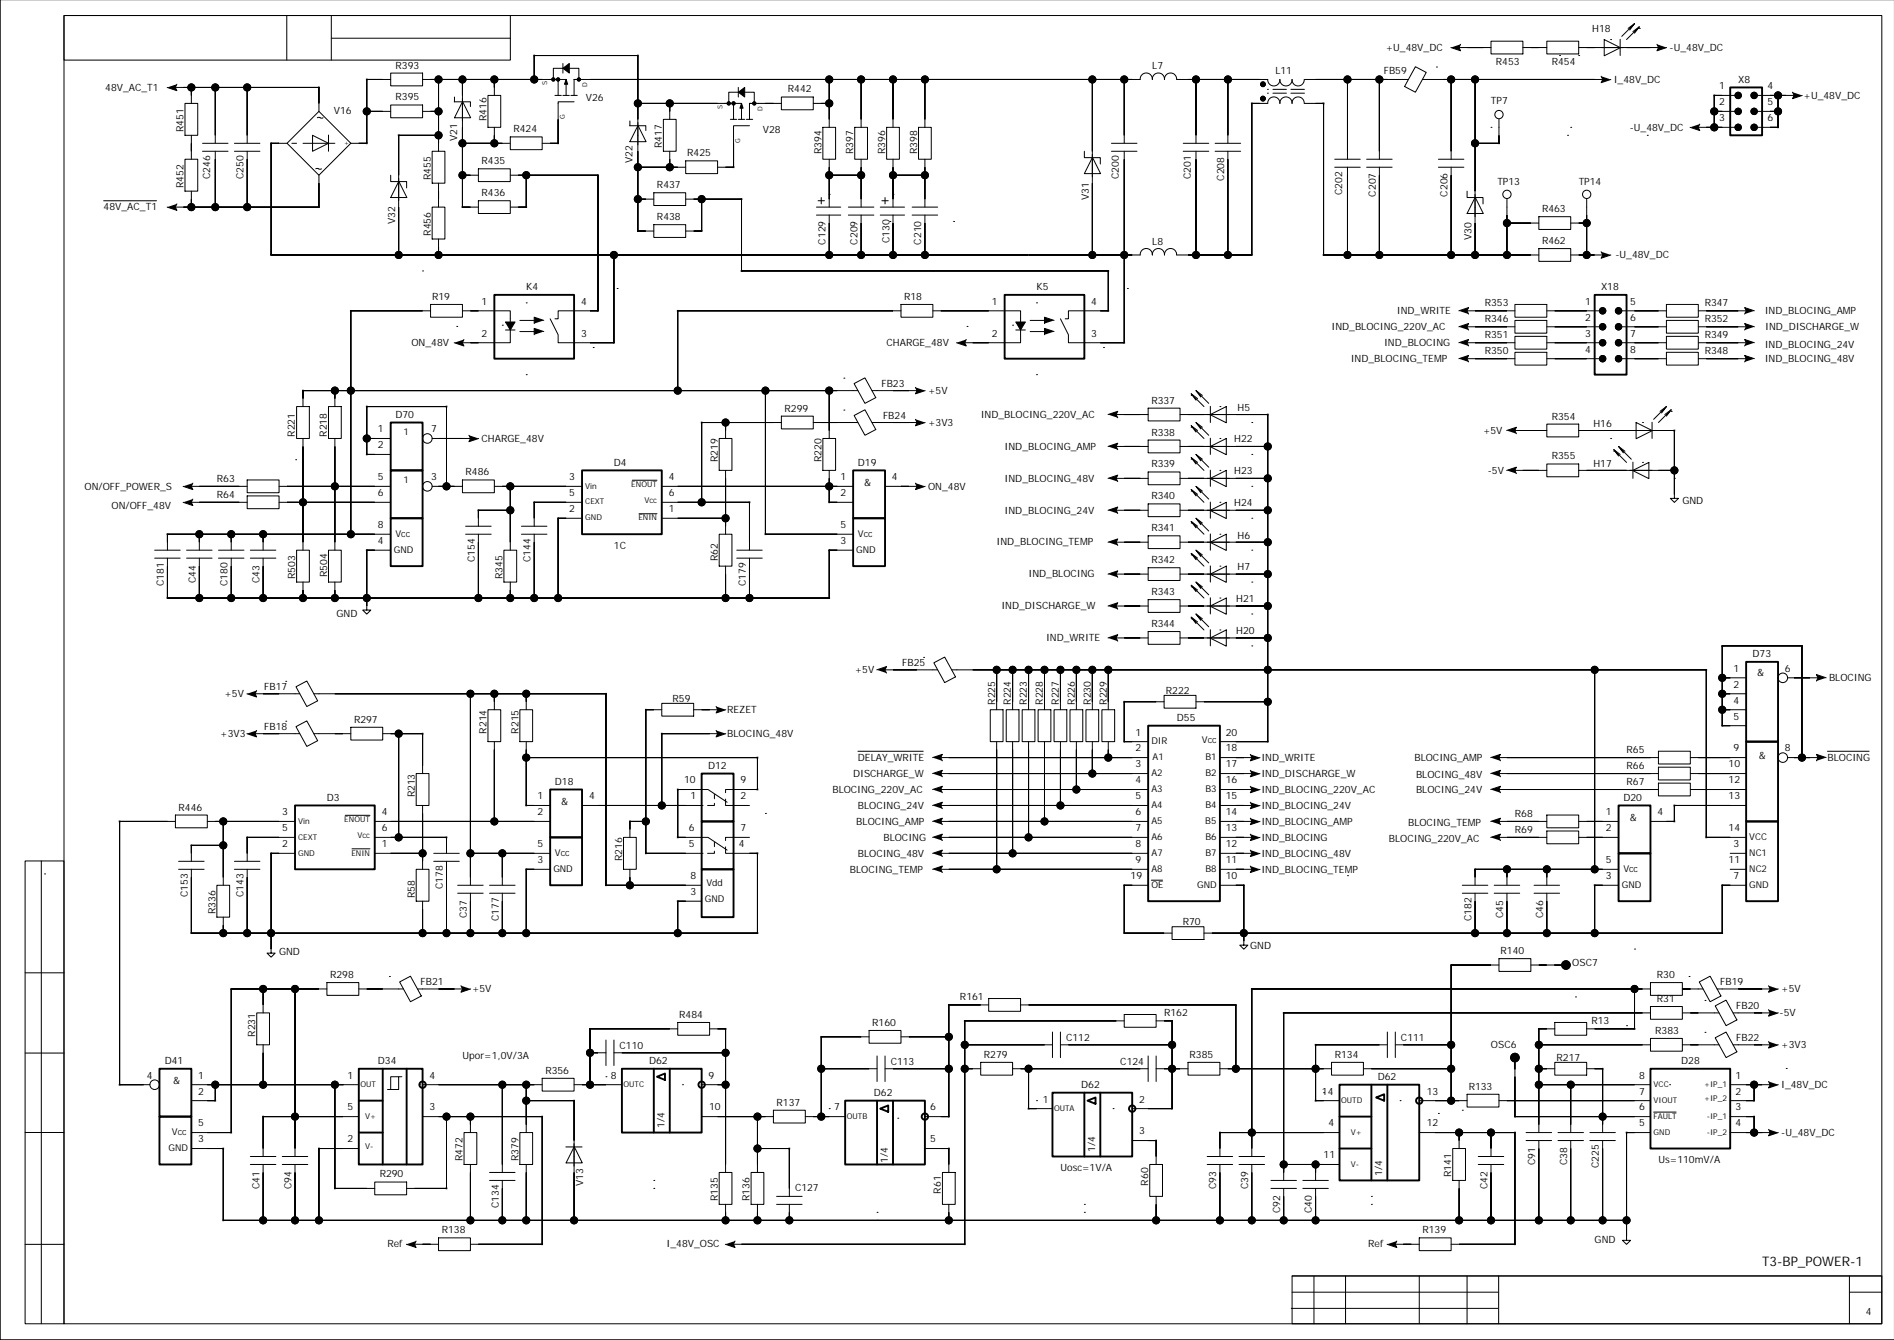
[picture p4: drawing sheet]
<svg xmlns="http://www.w3.org/2000/svg" width="594mm" height="420mm" viewBox="0 0 594 420" stroke-linecap="round" stroke-linejoin="round" font-family="sans-serif">
<defs><g id="words">
<text font-size="4.1" x="552.4" y="396.7">T3-BP_POWER-1</text>
<g font-size="3.3">
<text x="270.9" y="152.3">&amp;</text>
<text x="550.9" y="211.8">&amp;</text>
<text x="551.4" y="237.8">&amp;</text>
<text x="176" y="252.3">&amp;</text>
<text x="510.9" y="257.3">&amp;</text>
<text x="54.3" y="339.7">&amp;</text>
</g>
<g font-size="3.1">
<text x="499.1" y="9.9">H18</text>
<text x="434.4" y="15.9">+U_48V_DC</text>
<text x="523.4" y="15.9">-U_48V_DC</text>
<text x="124" y="21.5">R393</text>
<text x="361.2" y="21.8">L7</text>
<text x="399.8" y="23.3">L11</text>
<text x="433.8" y="23.3">FB59</text>
<text x="468.9" y="20.4">R453</text>
<text x="486.4" y="20.4">R454</text>
<text x="33" y="28.4">48V_AC_T1</text>
<text x="247" y="29">R442</text>
<text x="505.9" y="25.9">I_48V_DC</text>
<text x="538.9" y="28">1</text>
<text x="544.9" y="26">X8</text>
<text x="554.1" y="28">4</text>
<text x="104.7" y="35.8">V16</text>
<text x="124" y="31.5">R395</text>
<text x="183.7" y="31.8">V26</text>
<text x="467.4" y="32.5">TP7</text>
<text x="538.9" y="33">2</text>
<text x="554.1" y="33">5</text>
<text x="565.4" y="30.9">+U_48V_DC</text>
<text x="57.5" y="41.4" transform="rotate(-90 57.5 41.4)">R451</text>
<text x="152.5" y="37.9" transform="rotate(-90 152.5 37.9)">R416</text>
<text x="161" y="41.5">R424</text>
<text x="239.1" y="41.8">V28</text>
<text x="510.9" y="40.9">-U_48V_DC</text>
<text x="538.9" y="38">3</text>
<text x="554.1" y="38">6</text>
<text x="143.3" y="44.2" transform="rotate(-90 143.3 44.2)">V21</text>
<text x="207.5" y="46.4" transform="rotate(-90 207.5 46.4)">R417</text>
<text x="151" y="51.5">R435</text>
<text x="198.3" y="51.2" transform="rotate(-90 198.3 51.2)">V22</text>
<text x="215.5" y="49">R425</text>
<text x="257.5" y="48.3" transform="rotate(-90 257.5 48.3)">R394</text>
<text x="267.5" y="48.3" transform="rotate(-90 267.5 48.3)">R397</text>
<text x="277.5" y="48.3" transform="rotate(-90 277.5 48.3)">R396</text>
<text x="287.5" y="48.3" transform="rotate(-90 287.5 48.3)">R398</text>
<text x="57.5" y="58.9" transform="rotate(-90 57.5 58.9)">R452</text>
<text x="65.8" y="56.1" transform="rotate(-90 65.8 56.1)">C246</text>
<text x="76.3" y="56.1" transform="rotate(-90 76.3 56.1)">C250</text>
<text x="135" y="56.4" transform="rotate(-90 135 56.4)">R455</text>
<text x="206" y="59">R437</text>
<text x="350.8" y="56.1" transform="rotate(-90 350.8 56.1)">C200</text>
<text x="373.3" y="56.1" transform="rotate(-90 373.3 56.1)">C201</text>
<text x="383.8" y="56.6" transform="rotate(-90 383.8 56.6)">C208</text>
<text x="469.4" y="58">TP13</text>
<text x="494.9" y="58">TP14</text>
<text x="32.5" y="65.9">48V_AC_T1</text>
<text x="151" y="61.5">R436</text>
<text x="341.3" y="62.7" transform="rotate(-90 341.3 62.7)">V31</text>
<text x="420.8" y="61.1" transform="rotate(-90 420.8 61.1)">C202</text>
<text x="431.3" y="61.6" transform="rotate(-90 431.3 61.6)">C207</text>
<text x="453.8" y="61.6" transform="rotate(-90 453.8 61.6)">C206</text>
<text x="123.8" y="70.2" transform="rotate(-90 123.8 70.2)">V32</text>
<text x="206" y="69">R438</text>
<text x="483.4" y="66.5">R463</text>
<text x="135" y="73.9" transform="rotate(-90 135 73.9)">R456</text>
<text x="258.8" y="76.6" transform="rotate(-90 258.8 76.6)">C129</text>
<text x="268.8" y="76.6" transform="rotate(-90 268.8 76.6)">C209</text>
<text x="278.8" y="76.1" transform="rotate(-90 278.8 76.1)">C130</text>
<text x="288.8" y="76.6" transform="rotate(-90 288.8 76.6)">C210</text>
<text x="361.2" y="76.7">L8</text>
<text x="461.3" y="75.2" transform="rotate(-90 461.3 75.2)">V30</text>
<text x="483.4" y="76.5">R462</text>
<text x="506.4" y="80.9">-U_48V_DC</text>
<text x="135.5" y="94">R19</text>
<text x="151" y="95.5">1</text>
<text x="165" y="91">K4</text>
<text x="182.1" y="95.5">4</text>
<text x="283.4" y="94">R18</text>
<text x="310.9" y="95.5">1</text>
<text x="324.9" y="91">K5</text>
<text x="342.1" y="95.5">4</text>
<text x="465.4" y="96">R353</text>
<text x="496.9" y="95.5">1</text>
<text x="501.9" y="91">X18</text>
<text x="511.1" y="95.5">5</text>
<text x="534.4" y="96">R347</text>
<text x="437.9" y="98.4">IND_WRITE</text>
<text x="465.4" y="101">R346</text>
<text x="496.9" y="100.5">2</text>
<text x="511.1" y="100.5">6</text>
<text x="534.4" y="101">R352</text>
<text x="553.2" y="98.4">IND_BLOCING_AMP</text>
<text x="151" y="105.5">2</text>
<text x="182.1" y="105.5">3</text>
<text x="310.9" y="105.5">2</text>
<text x="342.1" y="105.5">3</text>
<text x="417.4" y="103.4">IND_BLOCING_220V_AC</text>
<text x="465.4" y="106">R351</text>
<text x="496.9" y="105.5">3</text>
<text x="511.1" y="105.5">7</text>
<text x="534.4" y="106">R349</text>
<text x="553.3" y="103.4">IND_DISCHARGE_W</text>
<text x="129" y="108.4">ON_48V</text>
<text x="277.9" y="108.4">CHARGE_48V</text>
<text x="423.4" y="113.4">IND_BLOCING_TEMP</text>
<text x="433.9" y="108.4">IND_BLOCING</text>
<text x="465.4" y="111">R350</text>
<text x="496.9" y="110.5">4</text>
<text x="511.1" y="110.5">8</text>
<text x="534.4" y="111">R348</text>
<text x="553.2" y="113.4">IND_BLOCING_48V</text>
<text x="553.2" y="108.9">IND_BLOCING_24V</text>
<text x="276.3" y="121.2">FB23</text>
<text x="290.9" y="123.4">+5V</text>
<text x="124" y="130.9">D70</text>
<text x="245.9" y="128.9">R299</text>
<text x="276.8" y="131.2">FB24</text>
<text x="307.4" y="130.9">IND_BLOCING_220V_AC</text>
<text x="360.9" y="126.4">R337</text>
<text x="387.9" y="128.7">H5</text>
<text x="486.4" y="131.4">R354</text>
<text x="92.5" y="136.8" transform="rotate(-90 92.5 136.8)">R221</text>
<text x="102.5" y="136.8" transform="rotate(-90 102.5 136.8)">R218</text>
<text x="118.5" y="135.4">1</text>
<text x="135.2" y="135.4">7</text>
<text x="290.9" y="133.4">+3V3</text>
<text x="360.9" y="136.4">R338</text>
<text x="464.9" y="135.9">+5V</text>
<text x="499.5" y="133.7">H16</text>
<text x="118.5" y="140.4">2</text>
<text x="151" y="138.4">CHARGE_48V</text>
<text x="314.9" y="140.9">IND_BLOCING_AMP</text>
<text x="386.9" y="138.5">H22</text>
<text x="486.4" y="143.9">R355</text>
<text x="146" y="148.9">R486</text>
<text x="192.5" y="145.9">D4</text>
<text x="225" y="144.9" transform="rotate(-90 225 144.9)">R219</text>
<text x="257.5" y="144.9" transform="rotate(-90 257.5 144.9)">R220</text>
<text x="268.9" y="145.9">D19</text>
<text x="360.9" y="146.4">R339</text>
<text x="386.9" y="148.5">H23</text>
<text x="466.4" y="148.4">-5V</text>
<text x="499.5" y="146.2">H17</text>
<text x="26.5" y="153.4">ON/OFF_POWER_S</text>
<text x="68" y="150.9">R63</text>
<text x="68" y="155.9">R64</text>
<text x="118.5" y="155.4">6</text>
<text x="118.5" y="150.4">5</text>
<text x="135.2" y="150.4">3</text>
<text x="178.5" y="150.4">3</text>
<text x="178.5" y="155.4">5</text>
<text x="209.6" y="155.4">6</text>
<text x="209.6" y="150.4">4</text>
<text x="263.4" y="155.4">2</text>
<text x="263.4" y="150.4">1</text>
<text x="279.6" y="150.4">4</text>
<text x="290.9" y="153.4">ON_48V</text>
<text x="314.9" y="150.9">IND_BLOCING_48V</text>
<text x="35" y="159.4">ON/OFF_48V</text>
<text x="178.5" y="160.4">2</text>
<text x="209.6" y="160.4">1</text>
<text x="314.9" y="160.9">IND_BLOCING_24V</text>
<text x="360.9" y="156.4">R340</text>
<text x="386.9" y="158.5">H24</text>
<text x="527.4" y="157.9">GND</text>
<text x="118.5" y="165.4">8</text>
<text x="263.4" y="165.4">5</text>
<text x="360.9" y="166.4">R341</text>
<text x="118.5" y="170.4">4</text>
<text x="192.5" y="171.9">1C</text>
<text x="263.4" y="170.4">3</text>
<text x="312.4" y="170.9">IND_BLOCING_TEMP</text>
<text x="387.9" y="168.7">H6</text>
<text x="148.8" y="176.1" transform="rotate(-90 148.8 176.1)">C154</text>
<text x="166.3" y="176.1" transform="rotate(-90 166.3 176.1)">C144</text>
<text x="225" y="175.9" transform="rotate(-90 225 175.9)">R62</text>
<text x="360.9" y="176.4">R342</text>
<text x="387.9" y="178.7">H7</text>
<text x="51.3" y="183.6" transform="rotate(-90 51.3 183.6)">C181</text>
<text x="61.3" y="182.7" transform="rotate(-90 61.3 182.7)">C44</text>
<text x="71.3" y="183.6" transform="rotate(-90 71.3 183.6)">C180</text>
<text x="81.3" y="182.7" transform="rotate(-90 81.3 182.7)">C43</text>
<text x="92.5" y="181.4" transform="rotate(-90 92.5 181.4)">R503</text>
<text x="102.5" y="180.9" transform="rotate(-90 102.5 180.9)">R504</text>
<text x="157.5" y="181.4" transform="rotate(-90 157.5 181.4)">R345</text>
<text x="233.8" y="183.6" transform="rotate(-90 233.8 183.6)">C179</text>
<text x="322.4" y="180.9">IND_BLOCING</text>
<text x="313.9" y="190.9">IND_DISCHARGE_W</text>
<text x="360.9" y="186.4">R343</text>
<text x="387.5" y="188.7">H21</text>
<text x="105.5" y="193.4">GND</text>
<text x="360.9" y="196.4">R344</text>
<text x="327.9" y="200.9">IND_WRITE</text>
<text x="387.5" y="198.7">H20</text>
<text x="282.8" y="208.7">FB25</text>
<text x="549.4" y="205.9">D73</text>
<text x="267.9" y="210.9">+5V</text>
<text x="543.4" y="215.4">2</text>
<text x="543.4" y="210.4">1</text>
<text x="559.6" y="210.4">6</text>
<text x="573.4" y="213.4">BLOCING</text>
<text x="70.4" y="218.4">+5V</text>
<text x="82.9" y="216.2">FB17</text>
<text x="210.8" y="219.9">R59</text>
<text x="311.9" y="220.8" transform="rotate(-90 311.9 220.8)">R225</text>
<text x="316.9" y="220.8" transform="rotate(-90 316.9 220.8)">R224</text>
<text x="321.9" y="220.8" transform="rotate(-90 321.9 220.8)">R223</text>
<text x="326.9" y="220.8" transform="rotate(-90 326.9 220.8)">R228</text>
<text x="331.9" y="220.8" transform="rotate(-90 331.9 220.8)">R227</text>
<text x="336.9" y="220.8" transform="rotate(-90 336.9 220.8)">R226</text>
<text x="341.9" y="220.8" transform="rotate(-90 341.9 220.8)">R230</text>
<text x="346.9" y="220.8" transform="rotate(-90 346.9 220.8)">R229</text>
<text x="365.5" y="217.4">R222</text>
<text x="543.4" y="220.4">4</text>
<text x="111" y="226.4">R297</text>
<text x="227.9" y="223.4">REZET</text>
<text x="368.9" y="225.9">D55</text>
<text x="543.4" y="225.4">5</text>
<text x="69" y="230.9">+3V3</text>
<text x="82.9" y="228.7">FB18</text>
<text x="152.5" y="229.8" transform="rotate(-90 152.5 229.8)">R214</text>
<text x="162.5" y="229.8" transform="rotate(-90 162.5 229.8)">R215</text>
<text x="227.9" y="230.9">BLOCING_48V</text>
<text x="355.9" y="230.4">1</text>
<text x="384.3" y="230.4">20</text>
<text x="268.9" y="238.4">DELAY_WRITE</text>
<text x="355.9" y="235.4">2</text>
<text x="384.3" y="235.4">18</text>
<text x="395.4" y="238.4">IND_WRITE</text>
<text x="443.4" y="238.4">BLOCING_AMP</text>
<text x="509.9" y="235.9">R65</text>
<text x="543.4" y="235.4">9</text>
<text x="559.6" y="235.4">8</text>
<text x="572.9" y="238.4">BLOCING</text>
<text x="174" y="245.9">D18</text>
<text x="214.5" y="245.4">10</text>
<text x="221.9" y="240.9">D12</text>
<text x="232.1" y="245.4">9</text>
<text x="267.4" y="243.4">DISCHARGE_W</text>
<text x="355.9" y="245.4">4</text>
<text x="355.9" y="240.4">3</text>
<text x="384.3" y="240.4">17</text>
<text x="384.3" y="245.4">16</text>
<text x="395.4" y="243.4">IND_DISCHARGE_W</text>
<text x="443.9" y="243.9">BLOCING_48V</text>
<text x="509.9" y="240.9">R66</text>
<text x="509.9" y="245.9">R67</text>
<text x="541.9" y="245.4">12</text>
<text x="541.9" y="240.4">10</text>
<text x="102.5" y="250.9">D3</text>
<text x="130" y="249.8" transform="rotate(-90 130 249.8)">R213</text>
<text x="168.5" y="250.4">1</text>
<text x="184.6" y="250.4">4</text>
<text x="216.5" y="250.4">1</text>
<text x="232.1" y="250.4">2</text>
<text x="260.9" y="248.4">BLOCING_220V_AC</text>
<text x="355.9" y="250.4">5</text>
<text x="384.3" y="250.4">15</text>
<text x="395.4" y="248.4">IND_BLOCING_220V_AC</text>
<text x="443.9" y="248.4">BLOCING_24V</text>
<text x="508.9" y="250.9">D20</text>
<text x="541.9" y="250.4">13</text>
<text x="56" y="253.9">R446</text>
<text x="88.5" y="255.4">3</text>
<text x="119.7" y="255.4">4</text>
<text x="168.5" y="255.4">2</text>
<text x="268.9" y="253.4">BLOCING_24V</text>
<text x="355.9" y="255.4">6</text>
<text x="384.3" y="255.4">14</text>
<text x="395.4" y="253.4">IND_BLOCING_24V</text>
<text x="474.9" y="255.9">R68</text>
<text x="503.4" y="255.4">1</text>
<text x="519.6" y="255.4">4</text>
<text x="88.5" y="260.4">5</text>
<text x="119.7" y="260.4">6</text>
<text x="216" y="260.4">6</text>
<text x="232.1" y="260.4">7</text>
<text x="268.4" y="258.4">BLOCING_AMP</text>
<text x="276.9" y="263.4">BLOCING</text>
<text x="355.9" y="260.4">7</text>
<text x="384.3" y="260.4">13</text>
<text x="395.4" y="258.4">IND_BLOCING_AMP</text>
<text x="395.4" y="263.4">IND_BLOCING</text>
<text x="435.4" y="263.9">BLOCING_220V_AC</text>
<text x="441.4" y="258.9">BLOCING_TEMP</text>
<text x="474.9" y="260.9">R69</text>
<text x="503.4" y="260.4">2</text>
<text x="541.9" y="260.4">14</text>
<text x="88.5" y="265.4">2</text>
<text x="119.7" y="265.4">1</text>
<text x="168.5" y="265.4">5</text>
<text x="195" y="269.8" transform="rotate(-90 195 269.8)">R216</text>
<text x="216" y="265.4">5</text>
<text x="231.6" y="265.4">4</text>
<text x="268.9" y="268.4">BLOCING_48V</text>
<text x="355.9" y="265.4">8</text>
<text x="384.3" y="265.4">12</text>
<text x="395.4" y="268.4">IND_BLOCING_48V</text>
<text x="543.4" y="265.4">3</text>
<text x="168.5" y="270.4">3</text>
<text x="216.5" y="275.4">8</text>
<text x="266.4" y="273.3">BLOCING_TEMP</text>
<text x="354.4" y="275.4">19</text>
<text x="355.9" y="270.4">9</text>
<text x="384.3" y="270.4">11</text>
<text x="384.3" y="275.4">10</text>
<text x="395.4" y="273.3">IND_BLOCING_TEMP</text>
<text x="503.4" y="270.4">5</text>
<text x="503.4" y="275.4">3</text>
<text x="541.9" y="270.4">11</text>
<text x="543.4" y="275.4">7</text>
<text x="58.8" y="281.1" transform="rotate(-90 58.8 281.1)">C153</text>
<text x="76.3" y="281.1" transform="rotate(-90 76.3 281.1)">C143</text>
<text x="130" y="281.3" transform="rotate(-90 130 281.3)">R58</text>
<text x="138.8" y="278.6" transform="rotate(-90 138.8 278.6)">C178</text>
<text x="216.5" y="280.4">3</text>
<text x="67.5" y="286.3" transform="rotate(-90 67.5 286.3)">R336</text>
<text x="146.3" y="287.7" transform="rotate(-90 146.3 287.7)">C37</text>
<text x="471.3" y="287.7" transform="rotate(-90 471.3 287.7)">C45</text>
<text x="483.7" y="287.7" transform="rotate(-90 483.7 287.7)">C46</text>
<text x="156.3" y="288.6" transform="rotate(-90 156.3 288.6)">C177</text>
<text x="370.8" y="289.8">R70</text>
<text x="461.3" y="288.6" transform="rotate(-90 461.3 288.6)">C182</text>
<text x="87.5" y="299.3">GND</text>
<text x="391.9" y="297.3">GND</text>
<text x="470.4" y="298.9">R140</text>
<text x="492.9" y="302.7">OSC7</text>
<text x="103.5" y="306.4">R298</text>
<text x="131.8" y="308.7">FB21</text>
<text x="148" y="310.8">+5V</text>
<text x="519.4" y="306.4">R30</text>
<text x="539.3" y="308.7">FB19</text>
<text x="558.4" y="310.8">+5V</text>
<text x="300.9" y="313.4">R161</text>
<text x="519.4" y="313.9">R31</text>
<text x="544.3" y="316.2">FB20</text>
<text x="212.9" y="318.9">R484</text>
<text x="273.4" y="321.4">R160</text>
<text x="364.9" y="318.4">R162</text>
<text x="498.9" y="320.9">R13</text>
<text x="518.9" y="323.9">R383</text>
<text x="557.9" y="318.3">-5V</text>
<text x="80" y="324.8" transform="rotate(-90 80 324.8)">R231</text>
<text x="194.2" y="328.7">C110</text>
<text x="334.2" y="326.2">C112</text>
<text x="439.2" y="326.2">C111</text>
<text x="467.4" y="328.2">OSC6</text>
<text x="544.3" y="326.2">FB22</text>
<text x="558.4" y="328.3">+3V3</text>
<text x="51.6" y="333.4">D41</text>
<text x="118.5" y="333.4">D34</text>
<text x="145" y="331.8">Upor=1,0V/3A</text>
<text x="203.5" y="333.4">D62</text>
<text x="279.2" y="333.7">C113</text>
<text x="308.4" y="331.4">R279</text>
<text x="351.2" y="333.7">C124</text>
<text x="372.9" y="331.4">R385</text>
<text x="418.4" y="331.4">R134</text>
<text x="487.9" y="332.3">R217</text>
<text x="527" y="333.4">D28</text>
<text x="46" y="337.9">4</text>
<text x="62.2" y="337.9">1</text>
<text x="109" y="337.9">1</text>
<text x="134.7" y="337.9">4</text>
<text x="171" y="336.4">R356</text>
<text x="191.5" y="337.9">8</text>
<text x="222.1" y="337.9">9</text>
<text x="338.9" y="340.9">D62</text>
<text x="431.9" y="338.4">D62</text>
<text x="460.4" y="341.4">R133</text>
<text x="513.9" y="337.9">8</text>
<text x="544.1" y="337.9">1</text>
<text x="558.4" y="340.8">I_48V_DC</text>
<text x="62.2" y="342.9">2</text>
<text x="109" y="347.9">5</text>
<text x="134.7" y="347.9">3</text>
<text x="222.3" y="347.9">10</text>
<text x="243.4" y="346.4">R137</text>
<text x="261.4" y="347.9">7</text>
<text x="273.9" y="343.4">D62</text>
<text x="291.6" y="347.9">6</text>
<text x="326.9" y="345.4">1</text>
<text x="357.1" y="345.4">2</text>
<text x="414.4" y="342.9">14</text>
<text x="447.3" y="342.9">13</text>
<text x="513.9" y="342.9">7</text>
<text x="513.9" y="347.9">6</text>
<text x="544.1" y="347.9">3</text>
<text x="544.1" y="342.9">2</text>
<text x="62.2" y="352.9">5</text>
<text x="208.3" y="353.3" transform="rotate(-90 208.3 353.3)">1/4</text>
<text x="416.4" y="352.9">4</text>
<text x="447.3" y="352.9">12</text>
<text x="513.9" y="352.9">5</text>
<text x="544.1" y="352.9">4</text>
<text x="62.2" y="357.9">3</text>
<text x="109" y="357.9">2</text>
<text x="291.6" y="357.9">5</text>
<text x="357.1" y="355.4">3</text>
<text x="558.4" y="355.8">-U_48V_DC</text>
<text x="145" y="363.8" transform="rotate(-90 145 363.8)">R472</text>
<text x="162.5" y="363.8" transform="rotate(-90 162.5 363.8)">R379</text>
<text x="278.3" y="364.3" transform="rotate(-90 278.3 364.3)">1/4</text>
<text x="343.3" y="360.8" transform="rotate(-90 343.3 360.8)">1/4</text>
<text x="414.9" y="362.9">11</text>
<text x="481.2" y="365.1" transform="rotate(-90 481.2 365.1)">C91</text>
<text x="491.2" y="365.1" transform="rotate(-90 491.2 365.1)">C38</text>
<text x="519.9" y="364.3">Us=110mV/A</text>
<text x="119" y="368.9">R290</text>
<text x="182.8" y="371.6" transform="rotate(-90 182.8 371.6)">V13</text>
<text x="332.4" y="366.8">Uosc=1V/A</text>
<text x="359.9" y="371.4" transform="rotate(-90 359.9 371.4)">R60</text>
<text x="433.3" y="368.3" transform="rotate(-90 433.3 368.3)">1/4</text>
<text x="454.9" y="368.8" transform="rotate(-90 454.9 368.8)">R141</text>
<text x="501.2" y="366" transform="rotate(-90 501.2 366)">C225</text>
<text x="81.3" y="372.6" transform="rotate(-90 81.3 372.6)">C41</text>
<text x="91.3" y="372.6" transform="rotate(-90 91.3 372.6)">C94</text>
<text x="225" y="376.3" transform="rotate(-90 225 376.3)">R135</text>
<text x="235" y="376.3" transform="rotate(-90 235 376.3)">R136</text>
<text x="249.2" y="373.2">C127</text>
<text x="294.9" y="373.9" transform="rotate(-90 294.9 373.9)">R61</text>
<text x="381.3" y="372.6" transform="rotate(-90 381.3 372.6)">C93</text>
<text x="391.3" y="372.6" transform="rotate(-90 391.3 372.6)">C39</text>
<text x="466.3" y="372.6" transform="rotate(-90 466.3 372.6)">C42</text>
<text x="156.3" y="378.5" transform="rotate(-90 156.3 378.5)">C134</text>
<text x="401.3" y="380.1" transform="rotate(-90 401.3 380.1)">C92</text>
<text x="411.3" y="380.1" transform="rotate(-90 411.3 380.1)">C40</text>
<text x="138.5" y="386.4">R138</text>
<text x="445.9" y="386.4">R139</text>
<text x="499.9" y="389.3">GND</text>
<text x="121.5" y="390.8">Ref</text>
<text x="209" y="390.8">I_48V_OSC</text>
<text x="428.9" y="390.8">Ref</text>
<text x="584.9" y="411.8">4</text>
</g>
<g font-size="2.9">
<text x="126.5" y="136.2">1</text>
<text x="126.5" y="151.2">1</text>
<text x="123.5" y="173.2">GND</text>
<text x="124" y="168.2">Vcc</text>
<text x="268.4" y="173.2">GND</text>
<text x="268.9" y="168.2">Vcc</text>
<text x="360.9" y="233.1">DIR</text>
<text x="376.8" y="232.7">Vcc</text>
<text x="361.3" y="238.1">A1</text>
<text x="377.9" y="238.1">B1</text>
<text x="360.9" y="243.1">A2</text>
<text x="377.9" y="243.1">B2</text>
<text x="360.9" y="248.1">A3</text>
<text x="377.9" y="248.1">B3</text>
<text x="360.9" y="253.1">A4</text>
<text x="377.9" y="253.1">B4</text>
<text x="360.9" y="258.1">A5</text>
<text x="360.9" y="263.1">A6</text>
<text x="377.8" y="258.1">B5</text>
<text x="377.9" y="263.1">B6</text>
<text x="548.4" y="263.1">VCC</text>
<text x="174" y="268.1">Vcc</text>
<text x="361" y="268.1">A7</text>
<text x="377.9" y="268.1">B7</text>
<text x="548.4" y="268.1">NC1</text>
<text x="173.5" y="273.1">GND</text>
<text x="360.9" y="273.1">A8</text>
<text x="377.9" y="273.1">B8</text>
<text x="508.9" y="273.1">Vcc</text>
<text x="548.4" y="273.1">NC2</text>
<text x="221.4" y="277.6">Vdd</text>
<text x="360.9" y="278.1">OE</text>
<text x="375.3" y="278.1">GND</text>
<text x="508.4" y="278.1">GND</text>
<text x="548.4" y="278.1">GND</text>
<text x="220.9" y="282.6">GND</text>
<text x="53.9" y="355.6">Vcc</text>
<text x="52.9" y="360.6">GND</text>
</g>
<g font-size="2.5">
<text x="183.5" y="153.1">Vin</text>
<text x="197.9" y="152.6">ENOUT</text>
<text x="183.5" y="158.1">CEXT</text>
<text x="202" y="157.6">Vcc</text>
<text x="183.5" y="163.1">GND</text>
<text x="200.1" y="163.1">ENIN</text>
<text x="107.9" y="257.5">ENOUT</text>
<text x="93.5" y="258">Vin</text>
<text x="93.5" y="263">CEXT</text>
<text x="112" y="262.5">Vcc</text>
<text x="93.5" y="268">GND</text>
<text x="110.1" y="268">ENIN</text>
<text x="113" y="340.5">OUT</text>
<text x="195.5" y="340.5">OUTC</text>
<text x="518.4" y="340.5">VCC</text>
<text x="534.2" y="340.5">+IP_1</text>
<text x="420.4" y="345.5">OUTD</text>
<text x="518.4" y="345.5">VIOUT</text>
<text x="534.2" y="345">+IP_2</text>
<text x="114.5" y="350.5">V+</text>
<text x="265.4" y="350.5">OUTB</text>
<text x="330.4" y="348">OUTA</text>
<text x="518.4" y="350.5">FAULT</text>
<text x="535.1" y="350.5">-IP_1</text>
<text x="423.4" y="355.5">V+</text>
<text x="518.4" y="355.5">GND</text>
<text x="535.1" y="355.5">-IP_2</text>
<text x="114.5" y="360">V-</text>
<text x="423.4" y="365.5">V-</text>
</g>
<g font-size="2.1">
<text x="171.5" y="26.7" transform="rotate(-90 171.5 26.7)">S</text>
<text x="184" y="27.4" transform="rotate(-90 184 27.4)">D</text>
<text x="226.5" y="34.2" transform="rotate(-90 226.5 34.2)">S</text>
<text x="239" y="34.9" transform="rotate(-90 239 34.9)">D</text>
<text x="177" y="37.4" transform="rotate(-90 177 37.4)">G</text>
<text x="107.9" y="45.5">+</text>
<text x="232" y="44.9" transform="rotate(-90 232 44.9)">G</text>
</g>
</g></defs>
<g fill="none" stroke="#000" stroke-width=".31">
<path d="M0 -.1v419.9h593.8M20.1 4.9h139.9v13.9h-139.9zM20.1 4.9h569.8v409.8h-569.8zM89.9 4.9v13.9M103.9 4.9v13.9M103.9 12h56.1M176.5 19.9v3M457.4 14.9h10M459.9 14.9h.1M464.9 14.9h.1M467.4 12.9h10v4h-10zM477.4 14.9h7.5"/>
<path d="M484.9 12.9h10v4h-10zM488.9 17.4h.1M494.9 17.4h.1M494.9 14.9h25M502.9 12.4l5.1 2.5-5.1 2.6zM504.9 12.4h.1M507.9 12.3v5.1M510.9 9.4l1.5-2-4 4M512.4 10.4l1.5-2-4 4M512.4 7.4l-2 1.5M513.9 8.9h.1M513.9 8.4l-2 1.5"/>
<path d="M517.4 14.9h.1M54.9 27.4h45.1v7.5M57.5 27.4h.1M58 32.4h4v10h-4zM60 27.4v5M67.5 27.4v17.5M77.5 27.4v17.5M99.5 36.9h1.8M115 34.9h7.5M122.5 22.9h10v4h-10zM122.5 32.9h10v4h-10zM122.5 24.9h-7.5v20h-5"/>
<path d="M132.5 24.9h39.6M132.5 34.9h5M137.5 24.9v22.5M142.4 31.9h5.1v1.5M142.5 30.4v1.5M145 24.9v40h5M145 31.8l2.5 5.1h-5zM153 29.9h4v10h-4zM155 24.9v5M155 39.9v5M167.5 24.9v-7.5h32.5v55h5M172 24.9h3v5"/>
<path d="M172.5 24.9h.1M173.5 24.9v-3.5h8v3.5M174 29.9h2M175 24.9h2.5v5M176.5 29.9h2M179 29.9h2M180 31.9h-5v13h-5M180 24.9v5M180.5 24.9h-.5h3M197.4 39.4h5.1v1.5M197.5 37.9v1.5M200 32.4h27.1"/>
<path d="M200 39.3l2.5 5.1h-5zM208 37.4h4v10h-4zM210 32.4v5M226.9 32.4h3v5M227.4 32.4h.1M228.4 32.4v-3.5h8v3.5M228.9 37.4h2M229.9 32.4h2.5v5M231.4 37.4h2M231.4 27.4v3M233.9 37.4h2M234.9 39.4h-5v13h-5"/>
<path d="M234.9 32.4v5M235.4 32.4h-.5h3M237.8 32.4h7.1M244.9 30.4h10v4h-10zM254.9 32.4h5M257.9 39.9h4v10h-4zM259.9 24.9v15M267.9 39.9h4v10h-4zM269.9 24.9v15M277.9 39.9h4v10h-4zM279.9 24.9v15M287.9 39.9h4v10h-4z"/>
<path d="M289.9 24.9v15M342.4 24.9v55M352.4 24.9v20M374.9 24.9v20M384.9 24.9v20M408.8 32.4a1.91 1.91 0 0 0-1.9-2 1.91 1.91 0 0 0-1.9 2 1.91 1.91 0 0 0-1.9-2 1.91 1.91 0 0 0-1.9 2 1.91 1.91 0 0 0-1.9-2 1.91 1.91 0 0 0-1.9 2h-5v47.5h-23.5a1.94 1.94 0 0 0-1.9-2 1.94 1.94 0 0 0-2 2 1.91 1.91 0 0 0-1.9-2.1 1.91 1.91 0 0 0-1.9 2.1 1.91 1.91 0 0 0-1.9-2.1 1.91 1.91 0 0 0-1.9 2.1h-272.4v-35h5M408.8 24.9a1.91 1.91 0 0 1-1.9 2 1.91 1.91 0 0 1-1.9-2 1.91 1.91 0 0 1-1.9 2 1.91 1.91 0 0 1-1.9-2 1.91 1.91 0 0 1-1.9 2 1.91 1.91 0 0 1-1.9-2h-28.5a1.94 1.94 0 0 0-1.9-2 1.94 1.94 0 0 0-2 2 1.91 1.91 0 0 0-1.9-2 1.91 1.91 0 0 0-1.9 2 1.91 1.91 0 0 0-1.9-2 1.91 1.91 0 0 0-1.9 2h-174.6M408.9 24.9h32.6M408.9 32.4h6v47.5h67.5M422.4 24.9v25M432.4 24.9v25M443.7 20.9l3.4 1.8-3.4 6.2-3.4-1.8z"/>
<path d="M445.9 24.9h56.5M450.3 21h.1M454.9 24.9v25M462.4 24.9v55M467.4 39.9h.1M469.9 37.4v7.5h-7.5M492.4 39.9h.1M499.9 24.9h.1M532.3 39.9h12.6M534.9 39.9h.1M537.4 34.9h7.5M544.9 29.9h-7.5v10"/>
<path d="M549.9 34.9h7.5M549.9 29.9h12.5M557.4 29.9v10h-7.5M559.9 29.9h.1M58 49.9h4v10h-4zM60 42.4v7.5M60 59.9v5M63.5 44.9h8M63.5 47.4h8M67.5 47.4v17.5M73.5 44.9h8M73.5 47.4h8"/>
<path d="M77.5 47.4v17.5M90 44.9l10-10 10 10-10 10zM91.5 44.9h1.5M95 44.9h10M98 42.4l5 2.5-5 2.5zM99 52.9h.9M99.9 52.9h.9M100 54.9v10h-45.1M103 42.3v5.1M122.5 54.9v2h5v2M125 56.8l2.6 5.1h-5.1zM135.5 47.4h4v10h-4z"/>
<path d="M137.5 57.4v7.5M137.5 42.4h-12.5v37.5M145 44.9h15M145 54.9h5M150 52.9h10v4h-10zM160 42.9h10v4h-10zM160 54.9h27.5v42.5h-12.5v2.5h-1M165 54.9v10h-5M200 52.4h15M210 47.4v5M215 50.4h9.9v4h-9.9zM259.9 49.9v15"/>
<path d="M259.9 54.9h10M269.9 49.9v15M279.9 49.9v15M279.9 54.9h10M289.9 49.9v15M339.9 47.4v2h5v2M342.5 49.3l2.5 5.1h-5.1zM348.4 44.9h8M348.4 47.4h8M352.4 47.4v60h-17.5v-2.5l-2.5-5M370.9 44.9h8M370.9 47.4h8"/>
<path d="M374.9 47.4v32.5M380.9 44.9h8M380.9 47.4h8M384.9 47.4v32.5M418.4 52.4h8M418.4 49.9h8M422.4 52.4v27.5M428.4 52.4h8M428.4 49.9h8M432.4 52.4v27.5M450.9 52.4h8M450.9 49.9h8"/>
<path d="M454.9 52.4v27.5M459.9 59.9v2h5v2M491.4 42.4h.1M516.4 42.4h.1M32.5 62.9h16.6M57.5 64.9h.1M135.5 64.9h4v10h-4zM137.5 74.9v5M150 62.9h10v4h-10zM192.5 79.9v27.5h-17.5v-2.5l-2.5-5M200 62.4h5M205 60.4h10v4h-10z"/>
<path d="M205 70.4h10v4h-10zM215 62.4h17.4v22.5h115v12.5h-12.5v2.5h-1M219.9 62.4v10h-4.9M255.9 64.9h7.7M255.9 67.4h7.7M256.4 62.9h2M257.4 61.9v2M259.9 60.9h.1M259.9 67.4v12.5M265.9 64.9h8M265.9 67.4h8M269.9 67.4v12.5"/>
<path d="M275.9 64.9h7.7M275.9 67.4h7.7M276.4 62.9h2M277.4 61.9v2M278.9 69.4h.1M279.9 60.9h.1M279.9 67.4v12.5M285.9 64.9h8M285.9 67.4h8M289.9 67.4v12.5M298.9 69.4h.1M462.4 61.8l2.6 5.1h-5.1z"/>
<path d="M472.4 69.9h10M472.4 62.4v17.5M482.4 77.9h10v4h-10zM482.4 67.9h10v4h-10zM492.4 79.9h10M492.4 69.9h5M497.4 62.4v17.5M499.9 79.9h.1M132.5 84.9h.1M135 95.4h10v4h-10zM135 97.4h-25v70M145 97.4h15v10h-15.1"/>
<path d="M165 94.9h.1M193.5 90.4h.1M282.4 95.4h10v4h-10zM282.4 97.4h-69.9v25M292.4 84.9h.1M292.4 97.4h27.5v10h-17.5M324.9 94.9h.1M353.4 90.4h.1M459.9 97.4h15M462.4 97.4h.1M474.9 95.4h10v4h-10zM484.9 97.4h17.5"/>
<path d="M507.4 97.4h15M522.4 95.4h10v4h-10zM532.4 97.4h15M544.9 97.4h.1M143.2 102.3h.1M147.5 107.4h.1M157.5 101.9h.1M158.5 103.4h3M163 100.4h4.5M163 103.9h4.5M165 117.4h.1M186 108.9h.1"/>
<path d="M264.5 118.5h.1M303.1 102.3h.1M304.9 107.4h.1M317.4 101.9h.1M318.4 103.4h3M322.9 100.4h4.5M322.9 103.9h4.5M324.9 117.4h.1M345.9 108.9h.1M459.9 107.4h15M459.9 102.4h15M459.9 112.4h15"/>
<path d="M462.4 102.4h.1M462.4 112.4h.1M462.4 107.4h.1M474.9 100.4h10v4h-10zM474.9 110.4h10v4h-10zM474.9 105.4h10v4h-10zM484.9 107.4h17.5M484.9 102.4h17.5M484.9 112.4h17.5M507.4 107.4h15M507.4 102.4h15M507.4 112.4h15"/>
<path d="M522.4 110.4h10v4h-10zM522.4 105.4h10v4h-10zM522.4 100.4h10v4h-10zM532.4 107.4h15M532.4 102.4h15M532.4 112.4h15M544.9 112.4h.1M544.9 107.4h.1M544.9 102.4h.1M93 127.4h4v10h-4zM95 137.4v35M103 127.4h4v10h-4z"/>
<path d="M105 122.4v5M105 137.4v35M115 137.4h7.5M135.5 137.4h12M145 137.4h.1M225.4 137.4h4v10h-4zM227.4 132.4v5M239.9 122.4v45h27.5M244.9 130.4h10v4h-10zM244.9 132.4h-25v25M254.9 132.4h14M257.9 137.4h4v10h-4z"/>
<path d="M259.9 122.4v15M264.5 128.5h.1M267.7 120.2l3.4-1.8 3.4 6.2-3.4 1.8zM267.7 130.2l3.4-1.8 3.4 6.2-3.4 1.8zM268.9 122.4h-173.9v5M273.3 122.4h14.2M273.3 132.4h14.2M284.9 122.4h.1M284.9 132.4h.1M349.9 129.9h10M349.9 139.9h10M352.4 129.9h.1"/>
<path d="M352.4 139.9h.1M359.9 127.9h10v4h-10zM359.9 137.9h10v4h-10zM369.9 129.9h27.5v102.4h-15M369.9 139.9h27.5M373.4 123.9h.1M373.4 133.9h.1M373.4 123.4l2 1.5M373.4 133.4l2 1.5M374.9 125.4l-1.5-2 4 4M374.9 135.4l-1.5-2 4 4M374.9 122.4l2 1.5"/>
<path d="M374.9 132.4l2 1.5M376.4 124.4l-1.5-2 4 4M376.4 134.4l-1.5-2 4 4M379.3 129.9l5.1-2.5v5.1zM379.3 139.9l5.1-2.5v5zM379.4 127.3v5.1M379.4 137.3v5.1M382.4 127.4h.1M382.4 137.4h.1M392.4 132.4h.1M474.9 134.9h10M477.4 134.9h.1"/>
<path d="M484.9 132.9h10v4h-10zM494.9 134.9h30v21.2h-1.3l1.3 1.3 1.3-1.3h-1.3M504.9 137.4h.1M507.4 139.9l2 1.5M512.9 132.4l5.1 2.5-5.1 2.5zM514.9 132.4h.1M517.9 132.3v5.1M520.9 129.4l1.5-2-4 4M522.4 130.4l1.5-2-4 4M522.4 127.4l-2 1.5M523.9 128.9h.1M523.9 128.4l-2 1.5"/>
<path d="M59.9 152.4h17.6M59.9 157.4h17.6M62.5 152.4h.1M62.5 157.4h.1M77.5 150.4h10v4h-10zM77.5 155.4h10v4h-10zM87.5 152.4h35M87.5 157.4h35M92.7 144h.1M122.5 142.4h-7.5v-15h25v25M135.5 152.4h9.5M145 150.4h10v4h-10z"/>
<path d="M155 152.4h27.5M160 159.9h-10v5M160 152.4v20M182.5 157.4h-15v7.5M198.2 150.5h7.8M207.5 157.4h27.4v15M207.5 152.4h59.9M227.4 147.4v20M259.9 147.4v10h7.5M277.4 152.4h10.1M284.9 152.4h.1M349.9 149.9h10"/>
<path d="M349.9 159.9h10M352.4 149.9h.1M352.4 159.9h.1M359.9 147.9h10v4h-10zM359.9 157.9h10v4h-10zM369.9 149.9h27.5M369.9 159.9h27.5M373.4 143.9h.1M373.4 153.9h.1M373.4 143.4l2 1.5M373.4 153.4l2 1.5M374.9 145.4l-1.5-2 4 4"/>
<path d="M374.9 155.4l-1.5-2 4 4M374.9 142.4l2 1.5M374.9 152.4l2 1.5M376.4 144.4l-1.5-2 4 4M376.4 154.4l-1.5-2 4 4M379.3 149.9l5.1-2.5v5zM379.3 159.9l5.1-2.5v5zM379.4 147.3v5.1M379.4 157.3v5.1M382.4 147.4h.1M382.4 157.4h.1M392.4 142.4h.1"/>
<path d="M392.4 152.4h.1M474.9 147.4h10M477.4 147.4h.1M484.9 145.4h10v4h-10zM494.9 147.4h30M505.9 141.4h.1M505.9 140.9l2 1.5M507.4 142.9l-1.5-2 4 4M508.9 141.9l-1.5-2 4 4M511.8 147.4l5.1-2.5v5zM511.9 144.8v5.1M514.9 144.9h.1"/>
<path d="M524.9 154.9h.1M524.9 149.9h.1M48.5 174.9h8M48.5 172.4h8M58.5 174.9h8M58.5 172.4h8M62.5 167.4v5M62.5 174.9v12.5M68.5 174.9h8M68.5 172.4h8M72.5 167.4v5M72.5 174.9v12.5"/>
<path d="M78.5 174.9h8M78.5 172.4h8M82.5 167.4v5M82.5 174.9v12.5M93 172.4h4v10h-4zM103 172.4h4v10h-4zM122.5 172.4h-7.5v18.7h-1.3l1.3 1.3 1.2-1.3h-1.2M122.5 167.4h-70v5M146 167.4h8M146 164.9h8M150 167.4v20M158 172.4h4v10h-4z"/>
<path d="M163.5 167.4h8M163.5 164.9h8M167.5 167.4v20M182.5 162.4h-7.5v25M200.3 161h5.7M207.5 162.4h19.9M225.4 167.4h4v10h-4zM227.4 177.4v10M230.9 174.9h8M230.9 172.4h8M234.9 174.9v12.5M267.4 172.4h-7.5v15h-207.4v-12.5"/>
<path d="M349.9 169.9h10M349.9 179.9h10M352.4 169.9h.1M352.4 179.9h.1M359.9 167.9h10v4h-10zM359.9 177.9h10v4h-10zM369.9 169.9h27.5M369.9 179.9h27.5M373.4 163.9h.1M373.4 173.9h.1M373.4 163.4l2 1.5M373.4 173.4l2 1.5"/>
<path d="M374.9 165.4l-1.5-2 4 4M374.9 175.4l-1.5-2 4 4M374.9 162.4l2 1.5M374.9 172.4l2 1.5M376.4 164.4l-1.5-2 4 4M376.4 174.4l-1.5-2 4 4M379.3 169.9l5.1-2.5v5zM379.3 179.9l5.1-2.5v5zM379.4 167.3v5.1M379.4 177.3v5.1M382.4 167.4h.1M382.4 177.4h.1"/>
<path d="M392.4 172.4h.1M392.4 162.4h.1M95 182.4v5M105 182.4v5M115 189.9h.1M160 182.4v5M349.9 189.9h10M349.9 199.9h10M352.4 189.9h.1M352.4 199.9h.1M359.9 187.9h10v4h-10zM359.9 197.9h10v4h-10z"/>
<path d="M369.9 189.9h27.5M369.9 199.9h27.5M373.4 193.9h.1M373.4 183.9h.1M373.4 193.4l2 1.5M373.4 183.4l2 1.5M374.9 195.4l-1.5-2 4 4M374.9 185.4l-1.5-2 4 4M374.9 192.4l2 1.5M374.9 182.4l2 1.5M376.4 194.4l-1.5-2 4 4M376.4 184.4l-1.5-2 4 4"/>
<path d="M379.3 199.9l5.1-2.5v5zM379.3 189.9l5.1-2.5v5zM379.4 187.3v5.1M379.4 197.3v5.1M382.4 197.4h.1M382.4 187.4h.1M392.4 182.4h.1M392.4 192.4h.1M79.9 217.4h14.1M82.5 217.4h.1M89.6 213.5h.1M92.8 215.2l3.4-1.8 3.4 6.2-3.4 1.8z"/>
<path d="M98.4 217.4h91.6v59.9h29.9M147.5 217.4v59.9M155 217.4v5M165 217.4v5M277.4 209.9h16.5M279.9 209.9h.1M289.5 206h.1M292.7 207.7l3.4-1.8 3.4 6.2-3.4 1.8zM298.3 209.9h236.6v52.4h12.5M312.4 209.9v12.5M317.4 209.9v12.5M322.4 209.9v12.5"/>
<path d="M327.4 209.9v12.5M332.4 209.9v12.5M337.4 209.9v12.5M342.4 209.9v12.5M347.4 209.9v12.5M364.9 217.9h10v4h-10zM364.9 219.9h-12.5v12.4h7.5M374.9 219.9h22.5M392.4 202.4h.1M499.9 209.9v62.4M539.9 217.4h7.5M539.9 212.4h7.5"/>
<path d="M560.4 212.4h9.5M567.4 212.4h.1M79.9 229.8h14.1M82.5 229.8h.1M89.6 225.9h.1M92.8 227.6l3.4-1.8 3.4 6.2-3.4 1.8zM98.4 229.8h11.6M110 227.8h10v4h-10zM120 229.8h12.5v12.5M125 229.8v32.5M153 222.4h4v9.9h-4zM155 232.3v25"/>
<path d="M163 222.4h4v9.9h-4zM165 237.3h72.4v10h-10v1M165 232.3v20h7.5M207.5 220.4h10v4h-10zM207.5 222.4h-5v44.9h17.4M217.5 222.4h7.5M222.4 222.4h.1M222.4 229.8h.1M225 229.8h-17.5v22.5M268.9 235.4h20.5M294.9 237.3h65M297.4 237.3h.1"/>
<path d="M310.4 222.4h4v9.9h-4zM312.4 232.3v40M315.4 222.4h4v9.9h-4zM317.4 232.3v35M320.4 222.4h4v9.9h-4zM322.4 232.3v30M325.4 222.4h4v9.9h-4zM327.4 232.3v25M330.4 222.4h4v9.9h-4zM332.4 232.3v20M335.4 222.4h4v9.9h-4zM337.4 232.3v15"/>
<path d="M340.4 222.4h4v9.9h-4zM342.4 232.3v10M345.4 222.4h4v9.9h-4zM347.4 232.3v5M382.4 237.3h10.1M389.9 237.3h.1M469.9 237.3h50M472.4 237.3h.1M519.9 235.3h10v4h-10zM529.9 237.3h17.5M539.9 222.4h7.5M547.4 227.3h-7.5v-24.9h25v34.9"/>
<path d="M560.4 237.3h9.5M567.4 237.3h.1M572.9 235.4h13M55 255.3h10v4h-10zM55 257.3h-17.5v82.5h9.5M65 257.3h27.5M70 257.3v20M108.2 255.4h7.8M117.5 257.3h55M130.5 242.3h4v10h-4zM132.5 252.3v20M182.5 252.3h37.4"/>
<path d="M202.5 257.3h-5v5M227.4 250.3v2h7.5M227.9 251.3l-6-4h-9.4v15h9.4l6 4M239.9 254.8h.1M294.9 257.3h65M294.9 252.3h65M294.9 247.3h65M294.9 242.3h65M297.4 247.3h.1M297.4 257.3h.1M297.4 252.3h.1M297.4 242.3h.1"/>
<path d="M382.4 257.3h10.1M382.4 252.3h10.1M382.4 247.3h10.1M382.4 242.3h10.1M389.9 247.3h.1M389.9 257.3h.1M389.9 252.3h.1M389.9 242.3h.1M469.9 257.3h15M469.9 247.3h50M469.9 242.3h50M472.4 242.3h.1"/>
<path d="M472.4 247.3h.1M472.4 257.3h.1M484.9 255.3h10v4h-10zM494.9 257.3h12.5M519.9 240.3h10v4h-10zM519.9 245.3h10v4h-10zM529.9 247.3h17.5M529.9 242.3h17.5M547.4 252.3h-22.5v5h-7.5M7.9 269.7h12.2v145h-12.2zM13 269.7v145M14 273.8h.1"/>
<path d="M56 272.3h8M56 269.8h8M68 277.3h4v10h-4zM70 264.8h-10v5M73.5 272.3h8M73.5 269.8h8M77.5 272.3v20M92.5 267.3h-7.5v31.3h-1.3l1.3 1.3 1.3-1.3h-1.3M92.5 262.3h-15v7.5M110.3 265.9h5.7M117.5 267.3h15M117.5 262.3h22.5v5"/>
<path d="M130.5 272.3h4v10h-4zM136 267.3h8M136 269.8h8M140 269.8v22.5M143.5 277.3h8M143.5 279.8h8M147.5 267.3h25M147.5 279.8v12.5M153.5 277.3h8M153.5 279.8h8M157.5 267.3v10M157.5 279.8v12.5"/>
<path d="M172.5 272.3h-7.5v20M195.5 262.3h4v10h-4zM197.5 272.3v5M227.4 265.3v2h10v25h-177.4v-20M234.9 262.3h-7.5v1M294.9 267.3h65M294.9 262.3h65M294.9 272.3h65M297.4 267.3h.1M297.4 272.3h.1M297.4 262.3h.1M359.9 277.3h-7.5v15h15"/>
<path d="M360.9 275.8h3.5M382.4 277.3h7.5v18.8h-1.3l1.3 1.3 1.3-1.3h-1.3M382.4 267.3h10.1M382.4 262.3h10.1M382.4 272.3h10.1M389.9 267.3h.1M389.9 272.3h.1M389.9 262.3h.1M422.4 274.3h.1M458.4 277.3h8M458.4 279.8h8M462.4 279.8v12.5"/>
<path d="M468.4 277.3h8M468.4 279.8h8M469.9 262.3h15M472.4 262.3h.1M472.4 272.3v5M472.4 279.8v12.5M480.9 277.3h8M480.9 279.8h8M484.9 260.3h10v4h-10zM484.9 272.3v5M484.9 279.8v12.5M494.9 262.3h12.5"/>
<path d="M507.4 277.3h-7.5v15M507.4 272.3h-45v5M542.4 267.3h5M542.4 272.3h5M547.4 277.3h-7.5v15h-162.5M70 287.3v5M85 297.3h.1M132.5 282.3v10M219.9 282.3h-7.4v10M367.4 290.3h10v4h-10zM389.9 294.8h.1M512.4 297.3h.1"/>
<path d="M7.9 304.8h12.2M80.5 317.3h4v10h-4zM82.5 309.8v7.5M92.5 309.8v52.5M102.5 307.8h10v4h-10zM102.5 309.8h-30v45h-12.5M112.5 309.8h14M122.1 305.9h.1M125.3 307.6l3.4-1.8 3.4 6.2-3.4 1.8zM130.9 309.8h14.1M142.5 309.8h.1M309.9 312.8h10v4h-10z"/>
<path d="M309.9 314.8h-12.5v35h-7.5M319.9 314.8h67.5v20M352.4 317.8h10v4h-10zM352.4 319.8h-50v70h-72.5M362.4 319.8h5v27.5h-12.5M469.9 309.8h.1M469.9 300.3h10v4h-10zM469.9 302.3h-15v42.5M479.9 302.3h7.5M493.9 312.3h.1M512.4 309.8v12.5h-15M517.4 307.8h10v4h-10z"/>
<path d="M517.4 315.3h10v4h-10zM517.4 309.8h-125v52.5M517.4 317.3h-115v52.5M527.4 309.8h6.5M527.4 317.3h11.5M529.5 305.9h.1M532.7 307.6l3.4-1.8 3.4 6.2-3.4 1.8zM534.5 313.4h.1M537.7 315.1l3.4-1.8 3.4 6.2-3.4 1.8zM538.3 309.8h16.6M543.3 317.3h11.6M552.4 309.8h.1"/>
<path d="M552.4 317.3h.1M7.9 329.9h12.2M60 339.8h52.5M67.5 339.8v5h-7.5M82.5 327.3v12.5M105 339.8v32.5h12.5M107.5 339.8h.1M122.5 337.3h2.5v4h-2.5zM125 337.3h1M131.5 339.8h.1M132.5 339.8h37.5M157.5 339.8v27.5"/>
<path d="M165 339.8v15M170 337.8h10v4h-10zM180 339.8h15M185 329.8h5M190 337.3h.1M190 325.8v8M192.5 329.8h34.9M192.5 325.8v8M212.5 320.3h9.9v4h-9.9zM212.5 322.3h-27.5v17.5M214 339.8h.1M219.9 339.8h7.5"/>
<path d="M222.4 322.3h5v45M257.4 334.8h17.5M272.4 322.8h10v4h-10zM272.4 324.8h-15v25M274.9 330.8v8M277.4 334.8h20M277.4 330.8v8M282.4 324.8h15M302.4 334.8h5M302.4 327.3h27.5M307.4 332.8h10v4h-10zM317.4 334.8h42.5"/>
<path d="M322.4 334.8v12.5h7.5M329.9 323.3v8M332.4 327.3h35M332.4 323.3v8M359.9 330.8v8M362.4 334.8h10M362.4 330.8v8M372.4 332.8h10v4h-10zM382.4 334.8h35M417.4 332.8h10v4h-10zM427.4 334.8h27.5M434.9 327.3h-22.5v17.5h7.5"/>
<path d="M434.9 323.3v8M437.4 327.3h17.5M437.4 323.3v8M474.9 334.8v15h42.5M482.4 339.8h35M482.4 334.8h5M482.4 327.3h35M487.4 332.8h10v4h-10zM487.4 320.3h10v4h-10zM487.4 322.3h-5v32.5M492.4 339.8v15M497.4 334.8h5v20"/>
<path d="M509.9 321.3h.1M517.4 325.3h10v4h-10zM523.4 339.8h.1M527.4 327.3h11.5M534.5 323.4h.1M537.7 325.1l3.4-1.8 3.4 6.2-3.4 1.8zM542.4 339.8h12.5M543.3 327.3h11.6M549.9 339.8v5h-7.5M552.4 339.8h.1M552.4 327.3h.1M559.9 334.7h.1"/>
<path d="M7.9 354.8h12.2M60 359.8h10v22.5h439.9M112.5 359.8h-12.5v22.5M112.5 349.8h-30v12.5M121.5 341.3h1M132.5 349.8h37.5v40h-22.5M140 349.8v22.5h-12.5M145.5 354.8h4v10h-4zM147.5 349.8v5M163 354.8h4v10h-4zM165 344.8h15v37.5M177.4 359.3h5.1"/>
<path d="M180 359.2l2.5 5.1h-5zM219.9 349.8h22.5M237.4 359.8h10v15M237.4 349.8v17.5M242.4 347.8h10v4h-10zM252.4 349.8h12.5M259.9 347.3h.1M281.4 350.3h.1M289.9 359.8h7.5v7.5M324.9 344.8h.1M348.9 347.3h.1M354.9 357.3h7.5v7.5"/>
<path d="M414.9 342.3h.1M419.9 354.8h-37.5v7.5M438.9 344.8h.1M444.9 354.8h30v35h-20M444.9 344.8h15M450.9 348.8h.1M455.4 359.8h4v10h-4zM457.4 354.8v5M458.4 347.8h.1M459.9 342.8h10v4h-10zM467.4 354.8v7.5M469.9 344.8h47.5"/>
<path d="M478.4 354.8h8M478.4 357.3h8M482.4 357.3v25M488.4 354.8h8M488.4 357.3h8M492.4 357.3v25M498.4 354.8h8M498.4 357.3h8M502.4 357.3v25M517.4 354.8h-7.5v33.8h-1.3l1.3 1.3 1.3-1.3h-1.3M518.4 348.4h7M542.4 349.8h7.5v5"/>
<path d="M542.4 354.8h12.5M552.4 354.8h.1M78.5 364.8h8M78.5 362.3h8M82.5 364.8v17.5M88.5 364.8h8M88.5 362.3h8M92.5 364.8v17.5M117.5 370.3h10v4h-10zM147.5 364.8v17.5M153.5 369.8h8M153.5 367.3h8"/>
<path d="M157.5 369.8v12.5M165 364.8v17.5M205 369.8h.1M205 372.3h.1M225.4 367.3h4v10h-4zM227.4 377.3v5M235.4 367.3h4v10h-4zM237.4 377.3v5M243.4 377.3h8M243.4 374.8h8M247.4 377.3v5M274.9 379.8h.1"/>
<path d="M295.4 367.3h4v10h-4zM297.4 377.3v5M339.9 377.3h.1M339.9 379.8h.1M360.4 364.8h4v10h-4zM362.4 374.8v7.5M378.4 364.8h8M378.4 362.3h8M382.4 364.8v17.5M388.4 364.8h8M388.4 362.3h8M392.4 364.8v17.5"/>
<path d="M398.4 372.3h8M398.4 369.8h8M402.4 364.8h17.5M402.4 372.3v10M408.4 372.3h8M408.4 369.8h8M412.4 364.8v5M412.4 372.3v10M429.9 374.8h.1M429.9 377.3h.1M457.4 369.8v12.5M463.4 364.8h8"/>
<path d="M463.4 362.3h8M467.4 364.8v17.5M7.9 389.8h12.2M129.9 389.8h7.6M132.5 389.8h.1M137.5 387.8h10v4h-10zM232.4 389.8h.1M274.9 382.3h.1M405 399.7h184.9v15h-184.9zM405 399.7h184.9M411.9 399.7v15M421.8 399.7v15"/>
<path d="M437.4 389.8h7.5M439.9 389.8h.1M444.9 387.8h10v4h-10zM444.9 399.7v15M459.9 399.7v15M469.8 399.7v15M509.9 387.3h.1M579.8 399.7v15M404.8 409.9h64.7M405 404.8h64.8M579.8 404.8h10.1"/>
<circle cx="60" cy="27.4" r="1.11"/>
<circle cx="67.5" cy="27.4" r="1.11"/>
<circle cx="77.5" cy="27.4" r="1.11"/>
<circle cx="115" cy="34.9" r="1.11"/>
<circle cx="137.5" cy="34.9" r="1.11"/>
<circle cx="137.5" cy="24.9" r="1.11"/>
<circle cx="145" cy="24.9" r="1.11"/>
<circle cx="155" cy="24.9" r="1.11"/>
<circle cx="167.5" cy="24.9" r="1.11"/>
<circle cx="173.5" cy="24.9" r=".5"/>
<circle cx="175" cy="24.9" r=".5"/>
<circle cx="181.5" cy="24.9" r=".5"/>
<circle cx="200" cy="32.4" r="1.11"/>
<circle cx="210" cy="32.4" r="1.11"/>
<circle cx="228.4" cy="32.4" r=".5"/>
<circle cx="229.9" cy="32.4" r=".5"/>
<circle cx="236.4" cy="32.4" r=".5"/>
<circle cx="259.9" cy="24.9" r="1.11"/>
<circle cx="259.9" cy="32.4" r="1.11"/>
<circle cx="269.9" cy="24.9" r="1.11"/>
<circle cx="279.9" cy="24.9" r="1.11"/>
<circle cx="289.9" cy="24.9" r="1.11"/>
<circle cx="342.4" cy="24.9" r="1.11"/>
<circle cx="352.4" cy="24.9" r="1.11"/>
<circle cx="374.9" cy="24.9" r="1.11"/>
<circle cx="384.9" cy="24.9" r="1.11"/>
<circle cx="395.9" cy="26.4" r=".75"/>
<circle cx="395.9" cy="30.9" r=".75"/>
<circle cx="422.4" cy="24.9" r="1.11"/>
<circle cx="432.4" cy="24.9" r="1.11"/>
<circle cx="454.9" cy="24.9" r="1.11"/>
<circle cx="462.4" cy="24.9" r="1.11"/>
<circle cx="469.9" cy="35.9" r="1.3"/>
<circle cx="537.4" cy="34.9" r="1.11"/>
<circle cx="537.4" cy="39.9" r="1.11"/>
<circle cx="544.9" cy="34.9" r="1"/>
<circle cx="544.9" cy="29.9" r="1"/>
<circle cx="544.9" cy="39.9" r="1"/>
<circle cx="549.9" cy="29.9" r="1"/>
<circle cx="549.9" cy="34.9" r="1"/>
<circle cx="549.9" cy="39.9" r="1"/>
<circle cx="557.4" cy="29.9" r="1.11"/>
<circle cx="557.4" cy="34.9" r="1.11"/>
<circle cx="137.5" cy="42.4" r="1.11"/>
<circle cx="145" cy="44.9" r="1.11"/>
<circle cx="145" cy="54.9" r="1.11"/>
<circle cx="155" cy="44.9" r="1.11"/>
<circle cx="165" cy="54.9" r="1.11"/>
<circle cx="200" cy="52.4" r="1.11"/>
<circle cx="210" cy="52.4" r="1.11"/>
<circle cx="259.9" cy="54.9" r="1.11"/>
<circle cx="269.9" cy="54.9" r="1.11"/>
<circle cx="279.9" cy="54.9" r="1.11"/>
<circle cx="289.9" cy="54.9" r="1.11"/>
<circle cx="462.4" cy="44.9" r="1.11"/>
<circle cx="60" cy="64.9" r="1.11"/>
<circle cx="67.5" cy="64.9" r="1.11"/>
<circle cx="77.5" cy="64.9" r="1.11"/>
<circle cx="125" cy="79.9" r="1.11"/>
<circle cx="137.5" cy="79.9" r="1.11"/>
<circle cx="192.5" cy="79.9" r="1.11"/>
<circle cx="200" cy="62.4" r="1.11"/>
<circle cx="219.9" cy="62.4" r="1.11"/>
<circle cx="259.9" cy="79.9" r="1.11"/>
<circle cx="269.9" cy="79.9" r="1.11"/>
<circle cx="279.9" cy="79.9" r="1.11"/>
<circle cx="289.9" cy="79.9" r="1.11"/>
<circle cx="342.4" cy="79.9" r="1.11"/>
<circle cx="352.4" cy="79.9" r="1.11"/>
<circle cx="374.9" cy="79.9" r="1.11"/>
<circle cx="384.9" cy="79.9" r="1.11"/>
<circle cx="422.4" cy="79.9" r="1.11"/>
<circle cx="432.4" cy="79.9" r="1.11"/>
<circle cx="454.9" cy="79.9" r="1.11"/>
<circle cx="462.4" cy="79.9" r="1.11"/>
<circle cx="472.4" cy="60.9" r="1.3"/>
<circle cx="472.4" cy="69.9" r="1.11"/>
<circle cx="472.4" cy="79.9" r="1.11"/>
<circle cx="497.4" cy="60.9" r="1.3"/>
<circle cx="497.4" cy="69.9" r="1.11"/>
<circle cx="497.4" cy="79.9" r="1.11"/>
<circle cx="502.4" cy="97.4" r="1"/>
<circle cx="507.4" cy="97.4" r="1"/>
<circle cx="502.4" cy="102.4" r="1"/>
<circle cx="502.4" cy="107.4" r="1"/>
<circle cx="502.4" cy="112.4" r="1"/>
<circle cx="507.4" cy="112.4" r="1"/>
<circle cx="507.4" cy="107.4" r="1"/>
<circle cx="507.4" cy="102.4" r="1"/>
<circle cx="105" cy="122.4" r="1.11"/>
<circle cx="110" cy="122.4" r="1.11"/>
<circle cx="115" cy="137.4" r="1.11"/>
<circle cx="134" cy="137.4" r="1.5"/>
<circle cx="212.5" cy="122.4" r="1.11"/>
<circle cx="227.4" cy="132.4" r="1.11"/>
<circle cx="239.9" cy="122.4" r="1.11"/>
<circle cx="259.9" cy="122.4" r="1.11"/>
<circle cx="397.4" cy="139.9" r="1.11"/>
<circle cx="95" cy="157.4" r="1.11"/>
<circle cx="105" cy="152.4" r="1.11"/>
<circle cx="134" cy="152.4" r="1.5"/>
<circle cx="140" cy="152.4" r="1.11"/>
<circle cx="160" cy="152.4" r="1.11"/>
<circle cx="160" cy="159.9" r="1.11"/>
<circle cx="219.9" cy="157.4" r="1.11"/>
<circle cx="259.9" cy="152.4" r="1.11"/>
<circle cx="397.4" cy="159.9" r="1.11"/>
<circle cx="397.4" cy="149.9" r="1.11"/>
<circle cx="524.9" cy="147.4" r="1.11"/>
<circle cx="62.5" cy="167.4" r="1.11"/>
<circle cx="72.5" cy="167.4" r="1.11"/>
<circle cx="82.5" cy="167.4" r="1.11"/>
<circle cx="110" cy="167.4" r="1.11"/>
<circle cx="227.4" cy="162.4" r="1.11"/>
<circle cx="397.4" cy="179.9" r="1.11"/>
<circle cx="397.4" cy="169.9" r="1.11"/>
<circle cx="62.5" cy="187.4" r="1.11"/>
<circle cx="72.5" cy="187.4" r="1.11"/>
<circle cx="82.5" cy="187.4" r="1.11"/>
<circle cx="95" cy="187.4" r="1.11"/>
<circle cx="105" cy="187.4" r="1.11"/>
<circle cx="115" cy="187.4" r="1.11"/>
<circle cx="150" cy="187.4" r="1.11"/>
<circle cx="160" cy="187.4" r="1.11"/>
<circle cx="167.5" cy="187.4" r="1.11"/>
<circle cx="175" cy="187.4" r="1.11"/>
<circle cx="227.4" cy="187.4" r="1.11"/>
<circle cx="234.9" cy="187.4" r="1.11"/>
<circle cx="397.4" cy="199.9" r="1.11"/>
<circle cx="397.4" cy="189.9" r="1.11"/>
<circle cx="147.5" cy="217.4" r="1.11"/>
<circle cx="155" cy="217.4" r="1.11"/>
<circle cx="165" cy="217.4" r="1.11"/>
<circle cx="312.4" cy="209.9" r="1.11"/>
<circle cx="317.4" cy="209.9" r="1.11"/>
<circle cx="322.4" cy="209.9" r="1.11"/>
<circle cx="327.4" cy="209.9" r="1.11"/>
<circle cx="332.4" cy="209.9" r="1.11"/>
<circle cx="337.4" cy="209.9" r="1.11"/>
<circle cx="342.4" cy="209.9" r="1.11"/>
<circle cx="347.4" cy="209.9" r="1.11"/>
<circle cx="397.4" cy="209.9" r="1.11"/>
<circle cx="397.4" cy="219.9" r="1.11"/>
<circle cx="499.9" cy="209.9" r="1.11"/>
<circle cx="539.9" cy="217.4" r="1.11"/>
<circle cx="539.9" cy="212.4" r="1.11"/>
<circle cx="558.9" cy="212.4" r="1.5"/>
<circle cx="125" cy="229.8" r="1.11"/>
<circle cx="165" cy="237.3" r="1.11"/>
<circle cx="347.4" cy="237.3" r="1.11"/>
<circle cx="539.9" cy="222.4" r="1.11"/>
<circle cx="558.9" cy="237.3" r="1.5"/>
<circle cx="564.9" cy="237.3" r="1.11"/>
<circle cx="70" cy="257.3" r="1.11"/>
<circle cx="155" cy="257.3" r="1.11"/>
<circle cx="202.5" cy="257.3" r="1.11"/>
<circle cx="207.5" cy="252.3" r="1.11"/>
<circle cx="327.4" cy="257.3" r="1.11"/>
<circle cx="332.4" cy="252.3" r="1.11"/>
<circle cx="337.4" cy="247.3" r="1.11"/>
<circle cx="342.4" cy="242.3" r="1.11"/>
<circle cx="70" cy="264.8" r="1.11"/>
<circle cx="125" cy="262.3" r="1.11"/>
<circle cx="132.5" cy="267.3" r="1.11"/>
<circle cx="147.5" cy="267.3" r="1.11"/>
<circle cx="157.5" cy="267.3" r="1.11"/>
<circle cx="197.5" cy="277.3" r="1.11"/>
<circle cx="312.4" cy="272.3" r="1.11"/>
<circle cx="317.4" cy="267.3" r="1.11"/>
<circle cx="322.4" cy="262.3" r="1.11"/>
<circle cx="472.4" cy="272.3" r="1.11"/>
<circle cx="484.9" cy="272.3" r="1.11"/>
<circle cx="499.9" cy="272.3" r="1.11"/>
<circle cx="70" cy="292.3" r="1.11"/>
<circle cx="77.5" cy="292.3" r="1.11"/>
<circle cx="85" cy="292.3" r="1.11"/>
<circle cx="132.5" cy="292.3" r="1.11"/>
<circle cx="140" cy="292.3" r="1.11"/>
<circle cx="147.5" cy="292.3" r="1.11"/>
<circle cx="157.5" cy="292.3" r="1.11"/>
<circle cx="165" cy="292.3" r="1.11"/>
<circle cx="212.5" cy="292.3" r="1.11"/>
<circle cx="389.9" cy="292.3" r="1.11"/>
<circle cx="462.4" cy="292.3" r="1.11"/>
<circle cx="472.4" cy="292.3" r="1.11"/>
<circle cx="484.9" cy="292.3" r="1.11"/>
<circle cx="499.9" cy="292.3" r="1.11"/>
<circle cx="82.5" cy="309.8" r="1.11"/>
<circle cx="92.5" cy="309.8" r="1.11"/>
<circle cx="490.9" cy="302.3" r="1.34"/>
<circle cx="512.4" cy="309.8" r="1.11"/>
<circle cx="48.5" cy="339.8" r="1.5"/>
<circle cx="67.5" cy="339.8" r="1.11"/>
<circle cx="82.5" cy="339.8" r="1.11"/>
<circle cx="105" cy="339.8" r="1.11"/>
<circle cx="157.5" cy="339.8" r="1.11"/>
<circle cx="165" cy="339.8" r="1.11"/>
<circle cx="185" cy="329.8" r="1.11"/>
<circle cx="185" cy="339.8" r="1.11"/>
<circle cx="227.4" cy="329.8" r="1.11"/>
<circle cx="227.4" cy="339.8" r="1.11"/>
<circle cx="257.4" cy="334.8" r="1.11"/>
<circle cx="297.4" cy="334.8" r="1.11"/>
<circle cx="297.4" cy="324.8" r="1.11"/>
<circle cx="302.4" cy="334.8" r="1.11"/>
<circle cx="302.4" cy="327.3" r="1.11"/>
<circle cx="322.4" cy="334.8" r="1.11"/>
<circle cx="367.4" cy="334.8" r="1.11"/>
<circle cx="367.4" cy="327.3" r="1.11"/>
<circle cx="387.4" cy="334.8" r="1.11"/>
<circle cx="412.4" cy="334.8" r="1.11"/>
<circle cx="454.9" cy="334.8" r="1.11"/>
<circle cx="454.9" cy="327.3" r="1.11"/>
<circle cx="474.9" cy="331.3" r="1.34"/>
<circle cx="482.4" cy="334.8" r="1.11"/>
<circle cx="482.4" cy="339.8" r="1.11"/>
<circle cx="482.4" cy="327.3" r="1.11"/>
<circle cx="492.4" cy="339.8" r="1.11"/>
<circle cx="549.9" cy="339.8" r="1.11"/>
<circle cx="92.5" cy="349.8" r="1.11"/>
<circle cx="140" cy="349.8" r="1.11"/>
<circle cx="147.5" cy="349.8" r="1.11"/>
<circle cx="165" cy="344.8" r="1.11"/>
<circle cx="237.4" cy="349.8" r="1.11"/>
<circle cx="237.4" cy="359.8" r="1.11"/>
<circle cx="257.4" cy="349.8" r="1.11"/>
<circle cx="392.4" cy="354.8" r="1.11"/>
<circle cx="454.9" cy="344.8" r="1.11"/>
<circle cx="457.4" cy="354.8" r="1.11"/>
<circle cx="467.4" cy="354.8" r="1.11"/>
<circle cx="502.4" cy="349.8" r="1.11"/>
<circle cx="549.9" cy="354.8" r="1.11"/>
<circle cx="402.4" cy="364.8" r="1.11"/>
<circle cx="412.4" cy="364.8" r="1.11"/>
<circle cx="82.5" cy="382.3" r="1.11"/>
<circle cx="92.5" cy="382.3" r="1.11"/>
<circle cx="100" cy="382.3" r="1.11"/>
<circle cx="147.5" cy="382.3" r="1.11"/>
<circle cx="157.5" cy="382.3" r="1.11"/>
<circle cx="165" cy="382.3" r="1.11"/>
<circle cx="180" cy="382.3" r="1.11"/>
<circle cx="227.4" cy="382.3" r="1.11"/>
<circle cx="237.4" cy="382.3" r="1.11"/>
<circle cx="247.4" cy="382.3" r="1.11"/>
<circle cx="297.4" cy="382.3" r="1.11"/>
<circle cx="362.4" cy="382.3" r="1.11"/>
<circle cx="382.4" cy="382.3" r="1.11"/>
<circle cx="392.4" cy="382.3" r="1.11"/>
<circle cx="402.4" cy="382.3" r="1.11"/>
<circle cx="412.4" cy="382.3" r="1.11"/>
<circle cx="457.4" cy="382.3" r="1.11"/>
<circle cx="467.4" cy="382.3" r="1.11"/>
<circle cx="482.4" cy="382.3" r="1.11"/>
<circle cx="492.4" cy="382.3" r="1.11"/>
<circle cx="502.4" cy="382.3" r="1.11"/>
<circle cx="509.9" cy="382.3" r="1.11"/>
</g>
<g fill="none" stroke="#000" stroke-width=".6">
<path d="M542.4 27.4h10v15h-10zM155 92.4h25v20h-25zM314.9 92.4h25v20h-25zM499.9 92.4h10v25h-10zM122.5 132.4h10v15h-10zM122.5 147.4h10v15h-10zM182.5 147.4h25v20h-25zM267.4 147.4h10v15h-10zM122.5 162.4h10v15h-10zM267.4 162.4h10v15h-10zM547.4 207.4h10v24.9h-10zM359.9 227.3h22.5v55h-22.5z"/>
<path d="M547.4 232.3h10v25h-10zM92.5 252.3h25v20h-25zM172.5 247.3h10v15h-10zM219.9 242.3h10v15h-10zM219.9 257.3h10v15h-10zM507.4 252.3h10v15h-10zM547.4 257.3h10v25h-10zM172.5 262.3h10v15h-10zM219.9 272.3h10v15h-10zM507.4 267.3h10v15h-10zM487.4 302.3h2.5M50 334.8h10v15h-10z"/>
<path d="M112.5 334.8h20v30h-20zM120 334.8v30M127.5 334.8v30M195 334.8h24.9v20h-24.9zM205 334.8v20M206 337.3l2.5-1v2zM210 334.8v20M419.9 339.8h25v30h-25zM429.9 339.8v30M434.9 339.8v30M474.9 332.3v2.5M517.4 334.8h25v25h-25z"/>
<path d="M50 349.8h10v15h-10zM112.5 354.8h7.5M112.5 344.8h7.5M264.9 344.8h25v20h-25zM274.9 344.8v20M275.9 347.3l2.5-1v2zM279.9 344.8v20M329.9 342.3h25v20h-25zM339.9 342.3v20M340.9 344.8l2.5-1v2zM344.9 342.3v20M419.9 359.8h10"/>
<path d="M419.9 349.8h10M431.4 343.8l2.5-1v2z"/>
<circle cx="132.5" cy="339.8" r="1"/>
<circle cx="219.9" cy="339.8" r="1"/>
<circle cx="289.9" cy="349.8" r="1"/>
<circle cx="354.9" cy="347.3" r="1"/>
<circle cx="444.9" cy="344.8" r="1"/>
</g>
<path d="M223.9 248.8v3.5h-4M223.9 263.8v3.5h-4" fill="none" stroke="#000" stroke-width=".31" stroke-dasharray="1.4 1.4 2.8 1.4"/>
<g fill="#000" stroke="#000" stroke-width=".31">
<path d="M167.5 99.4l3 1-3 1zM167.5 102.9l3 1-3 1zM327.4 99.4l3 1-3 1zM327.4 102.9l3 1-3 1z"/>
<path d="M167.4 17.3h.2v.2h-.2z" fill-rule="evenodd"/>
<path d="M167.5 17.4v7.5z" fill-rule="evenodd"/>
<path d="M199.8 17.3h.3v.2h-.3z" fill-rule="evenodd"/>
<path d="M200 17.4v15z" fill-rule="evenodd"/>
<path d="M167.5 17.4h32.5z" fill-rule="evenodd"/>
<path d="M454.8 14.9l3.1-1-.5 1 .5 1z" fill-rule="evenodd"/>
<path d="M459.9 14.9h5z" fill-rule="evenodd"/>
<path d="M479.9 14.9h2.5z" fill-rule="evenodd"/>
<path d="M497.4 14.9h2.5z" fill-rule="evenodd"/>
<path d="M509.9 14.9h7.5z" fill-rule="evenodd"/>
<path d="M519.4 13.9l3.1 1-3.1 1 .5-1z" fill-rule="evenodd"/>
<path d="M52.4 27.4l3.1-1-.6 1 .6 1z" fill-rule="evenodd"/>
<path d="M60 27.4v2.5z" fill-rule="evenodd"/>
<path d="M57.5 27.4h2.5z" fill-rule="evenodd"/>
<path d="M60 27.4h7.5z" fill-rule="evenodd"/>
<path d="M67.5 27.4v15z" fill-rule="evenodd"/>
<path d="M67.5 27.4h10z" fill-rule="evenodd"/>
<path d="M77.5 27.4v15z" fill-rule="evenodd"/>
<path d="M99.9 27.3h.2v.2h-.2z" fill-rule="evenodd"/>
<path d="M100 27.4v5z" fill-rule="evenodd"/>
<path d="M77.5 27.4h22.5z" fill-rule="evenodd"/>
<path d="M114.9 24.8h.2v.2h-.2z" fill-rule="evenodd"/>
<path d="M115 34.9v10z" fill-rule="evenodd"/>
<path d="M115 24.9v10z" fill-rule="evenodd"/>
<path d="M115 34.9h5z" fill-rule="evenodd"/>
<path d="M115 24.9h5z" fill-rule="evenodd"/>
<path d="M137.5 34.9v7.5z" fill-rule="evenodd"/>
<path d="M135 34.9h2.5z" fill-rule="evenodd"/>
<path d="M137.5 24.9v10z" fill-rule="evenodd"/>
<path d="M135 24.9h2.5z" fill-rule="evenodd"/>
<path d="M145 39.9v5z" fill-rule="evenodd"/>
<path d="M145 24.9v5z" fill-rule="evenodd"/>
<path d="M137.5 24.9h7.5z" fill-rule="evenodd"/>
<path d="M155 24.9v2.5z" fill-rule="evenodd"/>
<path d="M145 24.9h10z" fill-rule="evenodd"/>
<path d="M155 24.9h12.5z" fill-rule="evenodd"/>
<path d="M167.5 24.9h2.5z" fill-rule="evenodd"/>
<path d="M175 37.4v7.5z" fill-rule="evenodd"/>
<path d="M176.5 21.4l2-1.5v3z" fill-rule="evenodd"/>
<path d="M177.5 24.9l.5 1.5h-1z" fill-rule="evenodd"/>
<path d="M200 32.4v5z" fill-rule="evenodd"/>
<path d="M210 32.4v2.5z" fill-rule="evenodd"/>
<path d="M200 32.4h10z" fill-rule="evenodd"/>
<path d="M210 32.4h14.9z" fill-rule="evenodd"/>
<path d="M231.4 28.9l2-1.5v3z" fill-rule="evenodd"/>
<path d="M232.4 32.4l.5 1.5h-1z" fill-rule="evenodd"/>
<path d="M239.9 32.4h2.5z" fill-rule="evenodd"/>
<path d="M257.4 32.4h2.5z" fill-rule="evenodd"/>
<path d="M185 24.9h74.9z" fill-rule="evenodd"/>
<path d="M259.9 24.9v7.5z" fill-rule="evenodd"/>
<path d="M259.9 32.4v5z" fill-rule="evenodd"/>
<path d="M269.9 24.9v12.5z" fill-rule="evenodd"/>
<path d="M259.9 24.9h10z" fill-rule="evenodd"/>
<path d="M279.9 24.9v12.5z" fill-rule="evenodd"/>
<path d="M269.9 24.9h10z" fill-rule="evenodd"/>
<path d="M289.9 24.9v12.5z" fill-rule="evenodd"/>
<path d="M279.9 24.9h10z" fill-rule="evenodd"/>
<path d="M342.4 24.9v22.5z" fill-rule="evenodd"/>
<path d="M289.9 24.9h52.5z" fill-rule="evenodd"/>
<path d="M352.4 24.9v17.5z" fill-rule="evenodd"/>
<path d="M342.4 24.9h10z" fill-rule="evenodd"/>
<path d="M352.4 24.9h2.5z" fill-rule="evenodd"/>
<path d="M372.4 24.9h2.5z" fill-rule="evenodd"/>
<path d="M374.9 24.9v17.5z" fill-rule="evenodd"/>
<path d="M384.9 24.9v17.5z" fill-rule="evenodd"/>
<path d="M374.9 24.9h10z" fill-rule="evenodd"/>
<path d="M392.3 32.3h.2v.2h-.2z" fill-rule="evenodd"/>
<path d="M392.4 32.4v47.5z" fill-rule="evenodd"/>
<path d="M384.9 24.9h10z" fill-rule="evenodd"/>
<path d="M392.4 32.4h2.5z" fill-rule="evenodd"/>
<path d="M414.8 32.3h.2v.2h-.2z" fill-rule="evenodd"/>
<path d="M412.4 32.4h2.5z" fill-rule="evenodd"/>
<path d="M414.9 32.4v47.5z" fill-rule="evenodd"/>
<path d="M422.4 24.9v22.5z" fill-rule="evenodd"/>
<path d="M412.4 24.9h10z" fill-rule="evenodd"/>
<path d="M422.4 24.9h10z" fill-rule="evenodd"/>
<path d="M432.4 24.9v22.5z" fill-rule="evenodd"/>
<path d="M432.4 24.9h2.5z" fill-rule="evenodd"/>
<path d="M454.9 24.9v22.5z" fill-rule="evenodd"/>
<path d="M452.4 24.9h2.5z" fill-rule="evenodd"/>
<path d="M462.4 24.9v20z" fill-rule="evenodd"/>
<path d="M454.9 24.9h7.5z" fill-rule="evenodd"/>
<path d="M462.4 24.9h37.5z" fill-rule="evenodd"/>
<path d="M501.9 23.9l3.1 1-3.1 1 .5-1z" fill-rule="evenodd"/>
<path d="M529.8 39.9l3-1-.5 1 .5 1z" fill-rule="evenodd"/>
<path d="M537.3 29.8h.2v.2h-.2z" fill-rule="evenodd"/>
<path d="M537.4 34.9v5z" fill-rule="evenodd"/>
<path d="M537.4 29.9v5z" fill-rule="evenodd"/>
<path d="M534.9 39.9h2.5z" fill-rule="evenodd"/>
<path d="M537.4 34.9h2.5z" fill-rule="evenodd"/>
<path d="M537.4 29.9h2.5z" fill-rule="evenodd"/>
<path d="M537.4 39.9h2.5z" fill-rule="evenodd"/>
<path d="M554.9 34.9h2.5z" fill-rule="evenodd"/>
<path d="M557.4 34.9v5z" fill-rule="evenodd"/>
<path d="M554.9 39.9h2.5z" fill-rule="evenodd"/>
<path d="M557.4 29.9v5z" fill-rule="evenodd"/>
<path d="M554.9 29.9h2.5z" fill-rule="evenodd"/>
<path d="M557.4 29.9h2.5z" fill-rule="evenodd"/>
<path d="M561.9 28.9l3.1 1-3.1 1 .5-1z" fill-rule="evenodd"/>
<path d="M60 44.9v2.5z" fill-rule="evenodd"/>
<path d="M67.5 49.9v15z" fill-rule="evenodd"/>
<path d="M77.5 49.9v15z" fill-rule="evenodd"/>
<path d="M84.9 44.8h.2v.2h-.2z" fill-rule="evenodd"/>
<path d="M85 44.9v35z" fill-rule="evenodd"/>
<path d="M85 44.9h2.5z" fill-rule="evenodd"/>
<path d="M100 57.4v7.5z" fill-rule="evenodd"/>
<path d="M114.9 44.8h.2v.2h-.2z" fill-rule="evenodd"/>
<path d="M112.5 44.9h2.5z" fill-rule="evenodd"/>
<path d="M124.9 42.3h.2v.2h-.2z" fill-rule="evenodd"/>
<path d="M125 42.4v12.5z" fill-rule="evenodd"/>
<path d="M137.5 59.9v2.5z" fill-rule="evenodd"/>
<path d="M125 42.4h12.5z" fill-rule="evenodd"/>
<path d="M137.5 42.4v2.5z" fill-rule="evenodd"/>
<path d="M145 44.9v10z" fill-rule="evenodd"/>
<path d="M145 54.9v10z" fill-rule="evenodd"/>
<path d="M145 54.9h2.5z" fill-rule="evenodd"/>
<path d="M155 42.4v2.5z" fill-rule="evenodd"/>
<path d="M145 44.9h10z" fill-rule="evenodd"/>
<path d="M155 44.9h2.5z" fill-rule="evenodd"/>
<path d="M162.5 54.9h2.5z" fill-rule="evenodd"/>
<path d="M165 54.9v10z" fill-rule="evenodd"/>
<path d="M174.8 44.8h.3v.2h-.3z" fill-rule="evenodd"/>
<path d="M172.5 44.9h2.5z" fill-rule="evenodd"/>
<path d="M187.3 54.8h.3v.2h-.3z" fill-rule="evenodd"/>
<path d="M187.5 54.9v42.5z" fill-rule="evenodd"/>
<path d="M165 54.9h22.5z" fill-rule="evenodd"/>
<path d="M200 52.4v10z" fill-rule="evenodd"/>
<path d="M200 47.4v5z" fill-rule="evenodd"/>
<path d="M210 49.9v2.5z" fill-rule="evenodd"/>
<path d="M200 52.4h10z" fill-rule="evenodd"/>
<path d="M210 52.4h2.5z" fill-rule="evenodd"/>
<path d="M229.8 52.3h.3v.2h-.3z" fill-rule="evenodd"/>
<path d="M229.9 44.9v7.5z" fill-rule="evenodd"/>
<path d="M227.4 52.4h2.5z" fill-rule="evenodd"/>
<path d="M259.9 52.4v2.5z" fill-rule="evenodd"/>
<path d="M259.9 54.9v7.5z" fill-rule="evenodd"/>
<path d="M269.9 54.9v7.5z" fill-rule="evenodd"/>
<path d="M269.9 52.4v2.5z" fill-rule="evenodd"/>
<path d="M259.9 54.9h10z" fill-rule="evenodd"/>
<path d="M279.9 52.4v2.5z" fill-rule="evenodd"/>
<path d="M279.9 54.9v7.5z" fill-rule="evenodd"/>
<path d="M289.9 54.9v7.5z" fill-rule="evenodd"/>
<path d="M289.9 52.4v2.5z" fill-rule="evenodd"/>
<path d="M279.9 54.9h10z" fill-rule="evenodd"/>
<path d="M342.4 57.4v22.5z" fill-rule="evenodd"/>
<path d="M352.4 49.9v30z" fill-rule="evenodd"/>
<path d="M374.9 49.9v30z" fill-rule="evenodd"/>
<path d="M384.9 49.9v30z" fill-rule="evenodd"/>
<path d="M422.4 54.9v25z" fill-rule="evenodd"/>
<path d="M432.4 54.9v25z" fill-rule="evenodd"/>
<path d="M454.9 54.9v25z" fill-rule="evenodd"/>
<path d="M462.4 44.9v15z" fill-rule="evenodd"/>
<path d="M469.8 44.8h.2v.2h-.2z" fill-rule="evenodd"/>
<path d="M469.9 42.4v2.5z" fill-rule="evenodd"/>
<path d="M462.4 44.9h7.5z" fill-rule="evenodd"/>
<path d="M557.3 39.8h.2v.2h-.2z" fill-rule="evenodd"/>
<path d="M52.4 64.9l3.1-1-.6 1 .6 1z" fill-rule="evenodd"/>
<path d="M60 62.4v2.5z" fill-rule="evenodd"/>
<path d="M57.5 64.9h2.5z" fill-rule="evenodd"/>
<path d="M60 64.9h7.5z" fill-rule="evenodd"/>
<path d="M67.5 64.9h10z" fill-rule="evenodd"/>
<path d="M84.9 79.8h.2v.2h-.2z" fill-rule="evenodd"/>
<path d="M99.9 64.8h.2v.2h-.2z" fill-rule="evenodd"/>
<path d="M77.5 64.9h22.5z" fill-rule="evenodd"/>
<path d="M125 64.9v15z" fill-rule="evenodd"/>
<path d="M85 79.9h40z" fill-rule="evenodd"/>
<path d="M125 79.9h12.5z" fill-rule="evenodd"/>
<path d="M137.5 77.4v2.5z" fill-rule="evenodd"/>
<path d="M144.9 64.8h.2v.2h-.2z" fill-rule="evenodd"/>
<path d="M145 64.9h2.5z" fill-rule="evenodd"/>
<path d="M164.9 64.8h.2v.2h-.2z" fill-rule="evenodd"/>
<path d="M162.5 64.9h2.5z" fill-rule="evenodd"/>
<path d="M192.5 79.9v27.5z" fill-rule="evenodd"/>
<path d="M137.5 79.9h55z" fill-rule="evenodd"/>
<path d="M199.8 72.3h.3v.2h-.3z" fill-rule="evenodd"/>
<path d="M200 62.4v10z" fill-rule="evenodd"/>
<path d="M200 62.4h2.5z" fill-rule="evenodd"/>
<path d="M200 72.4h2.5z" fill-rule="evenodd"/>
<path d="M219.8 72.3h.3v.2h-.3z" fill-rule="evenodd"/>
<path d="M217.5 72.4h2.4z" fill-rule="evenodd"/>
<path d="M219.9 62.4v10z" fill-rule="evenodd"/>
<path d="M217.5 62.4h2.4z" fill-rule="evenodd"/>
<path d="M232.3 62.3h.3v.2h-.3z" fill-rule="evenodd"/>
<path d="M232.4 62.4v22.5z" fill-rule="evenodd"/>
<path d="M219.9 62.4h12.5z" fill-rule="evenodd"/>
<path d="M259.9 69.9v10z" fill-rule="evenodd"/>
<path d="M192.5 79.9h67.4z" fill-rule="evenodd"/>
<path d="M269.9 69.9v10z" fill-rule="evenodd"/>
<path d="M259.9 79.9h10z" fill-rule="evenodd"/>
<path d="M279.9 69.9v10z" fill-rule="evenodd"/>
<path d="M269.9 79.9h10z" fill-rule="evenodd"/>
<path d="M289.9 69.9v10z" fill-rule="evenodd"/>
<path d="M279.9 79.9h10z" fill-rule="evenodd"/>
<path d="M289.9 79.9h32.5z" fill-rule="evenodd"/>
<path d="M322.4 79.9h20z" fill-rule="evenodd"/>
<path d="M342.4 79.9h10z" fill-rule="evenodd"/>
<path d="M352.4 79.9v27.5z" fill-rule="evenodd"/>
<path d="M352.4 79.9h2.5z" fill-rule="evenodd"/>
<path d="M372.4 79.9h2.5z" fill-rule="evenodd"/>
<path d="M374.9 79.9h10z" fill-rule="evenodd"/>
<path d="M392.3 79.8h.2v.2h-.2z" fill-rule="evenodd"/>
<path d="M384.9 79.9h7.5z" fill-rule="evenodd"/>
<path d="M414.8 79.8h.2v.2h-.2z" fill-rule="evenodd"/>
<path d="M414.9 79.9h7.5z" fill-rule="evenodd"/>
<path d="M422.4 79.9h10z" fill-rule="evenodd"/>
<path d="M432.4 79.9h22.5z" fill-rule="evenodd"/>
<path d="M462.4 69.9v10z" fill-rule="evenodd"/>
<path d="M454.9 79.9h7.5z" fill-rule="evenodd"/>
<path d="M462.4 79.9h10z" fill-rule="evenodd"/>
<path d="M472.4 69.9v10z" fill-rule="evenodd"/>
<path d="M472.4 67.4v2.5z" fill-rule="evenodd"/>
<path d="M472.4 69.9h5z" fill-rule="evenodd"/>
<path d="M472.4 79.9h7.5z" fill-rule="evenodd"/>
<path d="M477.4 69.9h2.5z" fill-rule="evenodd"/>
<path d="M494.9 79.9h2.5z" fill-rule="evenodd"/>
<path d="M497.4 69.9v10z" fill-rule="evenodd"/>
<path d="M497.4 67.4v2.5z" fill-rule="evenodd"/>
<path d="M494.9 69.9h2.5z" fill-rule="evenodd"/>
<path d="M497.4 79.9h2.5z" fill-rule="evenodd"/>
<path d="M501.9 78.9l3.1 1-3.1 1 .5-1z" fill-rule="evenodd"/>
<path d="M109.9 97.3h.2v.2h-.2z" fill-rule="evenodd"/>
<path d="M110 97.4v25z" fill-rule="evenodd"/>
<path d="M110 97.4h22.5z" fill-rule="evenodd"/>
<path d="M147.5 97.4h2.5z" fill-rule="evenodd"/>
<path d="M187.3 97.3h.3v.2h-.3z" fill-rule="evenodd"/>
<path d="M185 97.4h2.5z" fill-rule="evenodd"/>
<path d="M212.3 97.3h.3v.2h-.3z" fill-rule="evenodd"/>
<path d="M212.5 97.4v25z" fill-rule="evenodd"/>
<path d="M232.3 84.8h.3v.2h-.3z" fill-rule="evenodd"/>
<path d="M212.5 97.4h67.4z" fill-rule="evenodd"/>
<path d="M294.9 97.4h15z" fill-rule="evenodd"/>
<path d="M347.3 97.3h.2v.2h-.2z" fill-rule="evenodd"/>
<path d="M347.3 84.8h.2v.2h-.2z" fill-rule="evenodd"/>
<path d="M344.9 97.4h2.5z" fill-rule="evenodd"/>
<path d="M347.4 84.9v12.5z" fill-rule="evenodd"/>
<path d="M232.4 84.9h115z" fill-rule="evenodd"/>
<path d="M457.3 97.4l3.1-1-.5 1 .5 1z" fill-rule="evenodd"/>
<path d="M462.4 97.4h10z" fill-rule="evenodd"/>
<path d="M487.4 97.4h10z" fill-rule="evenodd"/>
<path d="M512.4 97.4h7.5z" fill-rule="evenodd"/>
<path d="M534.9 97.4h10z" fill-rule="evenodd"/>
<path d="M546.9 96.4l3.1 1-3.1 1 .5-1z" fill-rule="evenodd"/>
<path d="M142.4 107.4l3-1-.5 1 .5 1z" fill-rule="evenodd"/>
<path d="M147.5 107.4h2.5z" fill-rule="evenodd"/>
<path d="M158.5 100.9h3l-1.5 2.5z" fill-rule="evenodd"/>
<path d="M192.3 107.3h.3v.2h-.3z" fill-rule="evenodd"/>
<path d="M185 107.4h7.5z" fill-rule="evenodd"/>
<path d="M299.9 107.4l3-1-.5 1 .5 1z" fill-rule="evenodd"/>
<path d="M304.9 107.4h5z" fill-rule="evenodd"/>
<path d="M318.4 100.9h3l-1.5 2.5z" fill-rule="evenodd"/>
<path d="M352.3 107.3h.2v.2h-.2z" fill-rule="evenodd"/>
<path d="M344.9 107.4h7.5z" fill-rule="evenodd"/>
<path d="M457.3 102.4l3.1-1-.5 1 .5 1z" fill-rule="evenodd"/>
<path d="M457.3 112.4l3.1-1-.5 1 .5 1z" fill-rule="evenodd"/>
<path d="M457.3 107.4l3.1-1-.5 1 .5 1z" fill-rule="evenodd"/>
<path d="M462.4 102.4h10z" fill-rule="evenodd"/>
<path d="M462.4 112.4h10z" fill-rule="evenodd"/>
<path d="M462.4 107.4h10z" fill-rule="evenodd"/>
<path d="M487.4 102.4h10z" fill-rule="evenodd"/>
<path d="M487.4 107.4h10z" fill-rule="evenodd"/>
<path d="M487.4 112.4h10z" fill-rule="evenodd"/>
<path d="M512.4 112.4h7.5z" fill-rule="evenodd"/>
<path d="M512.4 107.4h7.5z" fill-rule="evenodd"/>
<path d="M512.4 102.4h7.5z" fill-rule="evenodd"/>
<path d="M534.9 112.4h10z" fill-rule="evenodd"/>
<path d="M534.9 107.4h10z" fill-rule="evenodd"/>
<path d="M534.9 102.4h10z" fill-rule="evenodd"/>
<path d="M546.9 111.4l3.1 1-3.1 1 .5-1z" fill-rule="evenodd"/>
<path d="M546.9 106.4l3.1 1-3.1 1 .5-1z" fill-rule="evenodd"/>
<path d="M546.9 101.4l3.1 1-3.1 1 .5-1z" fill-rule="evenodd"/>
<path d="M94.9 122.3h.2v.2h-.2z" fill-rule="evenodd"/>
<path d="M95 139.9v17.5z" fill-rule="evenodd"/>
<path d="M95 122.4v2.5z" fill-rule="evenodd"/>
<path d="M105 122.4v2.5z" fill-rule="evenodd"/>
<path d="M95 122.4h10z" fill-rule="evenodd"/>
<path d="M105 139.9v12.5z" fill-rule="evenodd"/>
<path d="M105 122.4h5z" fill-rule="evenodd"/>
<path d="M110 122.4h102.5z" fill-rule="evenodd"/>
<path d="M110 122.4v45z" fill-rule="evenodd"/>
<path d="M114.9 127.3h.2v.2h-.2z" fill-rule="evenodd"/>
<path d="M115 137.4v5z" fill-rule="evenodd"/>
<path d="M115 127.4v10z" fill-rule="evenodd"/>
<path d="M115 137.4h2.5z" fill-rule="evenodd"/>
<path d="M139.9 127.3h.2v.2h-.2z" fill-rule="evenodd"/>
<path d="M115 127.4h25z" fill-rule="evenodd"/>
<path d="M140 127.4v25z" fill-rule="evenodd"/>
<path d="M137.5 137.4h7.5z" fill-rule="evenodd"/>
<path d="M147 136.4l3 1-3 1 .5-1z" fill-rule="evenodd"/>
<path d="M219.8 132.3h.3v.2h-.3z" fill-rule="evenodd"/>
<path d="M219.9 132.4v25z" fill-rule="evenodd"/>
<path d="M227.4 132.4v2.5z" fill-rule="evenodd"/>
<path d="M219.9 132.4h7.5z" fill-rule="evenodd"/>
<path d="M239.9 122.4v45z" fill-rule="evenodd"/>
<path d="M212.5 122.4h27.4z" fill-rule="evenodd"/>
<path d="M227.4 132.4h15z" fill-rule="evenodd"/>
<path d="M259.9 122.4v12.5z" fill-rule="evenodd"/>
<path d="M239.9 122.4h20z" fill-rule="evenodd"/>
<path d="M257.4 132.4h5z" fill-rule="evenodd"/>
<path d="M259.9 122.4h2.5z" fill-rule="evenodd"/>
<path d="M279.9 122.4h5z" fill-rule="evenodd"/>
<path d="M279.9 132.4h5z" fill-rule="evenodd"/>
<path d="M287 121.4l3 1-3 1 .5-1z" fill-rule="evenodd"/>
<path d="M287 131.4l3 1-3 1 .5-1z" fill-rule="evenodd"/>
<path d="M347.3 129.9l3.1-1-.5 1 .5 1z" fill-rule="evenodd"/>
<path d="M347.3 139.9l3.1-1-.5 1 .5 1z" fill-rule="evenodd"/>
<path d="M352.4 129.9h5z" fill-rule="evenodd"/>
<path d="M352.4 139.9h5z" fill-rule="evenodd"/>
<path d="M372.4 139.9h5z" fill-rule="evenodd"/>
<path d="M372.4 129.9h5z" fill-rule="evenodd"/>
<path d="M397.3 129.8h.2v.2h-.2z" fill-rule="evenodd"/>
<path d="M387.4 139.9h10z" fill-rule="evenodd"/>
<path d="M397.4 139.9v10z" fill-rule="evenodd"/>
<path d="M387.4 129.9h10z" fill-rule="evenodd"/>
<path d="M397.4 129.9v10z" fill-rule="evenodd"/>
<path d="M472.3 134.9l3.1-1-.5 1 .5 1z" fill-rule="evenodd"/>
<path d="M477.4 134.9h5z" fill-rule="evenodd"/>
<path d="M497.4 134.9h12.5z" fill-rule="evenodd"/>
<path d="M524.8 134.8h.2v.2h-.2z" fill-rule="evenodd"/>
<path d="M524.9 134.9v12.5z" fill-rule="evenodd"/>
<path d="M519.9 134.9h5z" fill-rule="evenodd"/>
<path d="M57.4 152.4l3.1-1-.6 1 .6 1z" fill-rule="evenodd"/>
<path d="M57.4 157.4l3.1-1.1-.6 1.1 .6 1z" fill-rule="evenodd"/>
<path d="M62.5 152.4h12.5z" fill-rule="evenodd"/>
<path d="M62.5 157.4h12.5z" fill-rule="evenodd"/>
<path d="M95 157.4v12.5z" fill-rule="evenodd"/>
<path d="M90 157.4h5z" fill-rule="evenodd"/>
<path d="M105 152.4v17.5z" fill-rule="evenodd"/>
<path d="M90 152.4h15z" fill-rule="evenodd"/>
<path d="M114.9 142.3h.2v.2h-.2z" fill-rule="evenodd"/>
<path d="M115 142.4h2.5z" fill-rule="evenodd"/>
<path d="M95 157.4h22.5z" fill-rule="evenodd"/>
<path d="M105 152.4h12.5z" fill-rule="evenodd"/>
<path d="M137.5 152.4h2.5z" fill-rule="evenodd"/>
<path d="M140 152.4h2.5z" fill-rule="evenodd"/>
<path d="M149.9 159.8h.2v.2h-.2z" fill-rule="evenodd"/>
<path d="M150 159.9v2.5z" fill-rule="evenodd"/>
<path d="M157.5 152.4h2.5z" fill-rule="evenodd"/>
<path d="M160 159.9v10z" fill-rule="evenodd"/>
<path d="M150 159.9h10z" fill-rule="evenodd"/>
<path d="M160 152.4v7.5z" fill-rule="evenodd"/>
<path d="M167.4 157.3h.2v.2h-.2z" fill-rule="evenodd"/>
<path d="M167.5 157.4v5z" fill-rule="evenodd"/>
<path d="M167.5 157.4h10z" fill-rule="evenodd"/>
<path d="M160 152.4h17.5z" fill-rule="evenodd"/>
<path d="M212.5 157.4h7.4z" fill-rule="evenodd"/>
<path d="M227.4 149.9v12.5z" fill-rule="evenodd"/>
<path d="M234.8 157.3h.3v.2h-.3z" fill-rule="evenodd"/>
<path d="M234.9 157.4v12.5z" fill-rule="evenodd"/>
<path d="M219.9 157.4h15z" fill-rule="evenodd"/>
<path d="M259.8 157.3h.3v.2h-.3z" fill-rule="evenodd"/>
<path d="M212.5 152.4h47.4z" fill-rule="evenodd"/>
<path d="M259.9 152.4v5z" fill-rule="evenodd"/>
<path d="M259.9 149.9v2.5z" fill-rule="evenodd"/>
<path d="M259.9 157.4h2.5z" fill-rule="evenodd"/>
<path d="M259.9 152.4h2.5z" fill-rule="evenodd"/>
<path d="M282.4 152.4h2.5z" fill-rule="evenodd"/>
<path d="M287 151.4l3 1-3 1 .5-1z" fill-rule="evenodd"/>
<path d="M347.3 149.9l3.1-1-.5 1 .5 1z" fill-rule="evenodd"/>
<path d="M347.3 159.9l3.1-1.1-.5 1.1 .5 1z" fill-rule="evenodd"/>
<path d="M352.4 149.9h5z" fill-rule="evenodd"/>
<path d="M352.4 159.9h5z" fill-rule="evenodd"/>
<path d="M372.4 159.9h5z" fill-rule="evenodd"/>
<path d="M372.4 149.9h5z" fill-rule="evenodd"/>
<path d="M387.4 159.9h10z" fill-rule="evenodd"/>
<path d="M397.4 159.9v10z" fill-rule="evenodd"/>
<path d="M387.4 149.9h10z" fill-rule="evenodd"/>
<path d="M397.4 149.9v10z" fill-rule="evenodd"/>
<path d="M472.3 147.4l3.1-1-.5 1 .5 1z" fill-rule="evenodd"/>
<path d="M477.4 147.4h5z" fill-rule="evenodd"/>
<path d="M497.4 147.4h12.5z" fill-rule="evenodd"/>
<path d="M524.9 147.4v7.5z" fill-rule="evenodd"/>
<path d="M519.9 147.4h5z" fill-rule="evenodd"/>
<path d="M52.4 167.3h.2v.2h-.2z" fill-rule="evenodd"/>
<path d="M52.5 167.4v2.5z" fill-rule="evenodd"/>
<path d="M52.5 177.4v10z" fill-rule="evenodd"/>
<path d="M52.5 167.4h10z" fill-rule="evenodd"/>
<path d="M62.5 167.4v2.5z" fill-rule="evenodd"/>
<path d="M62.5 177.4v10z" fill-rule="evenodd"/>
<path d="M72.5 167.4v2.5z" fill-rule="evenodd"/>
<path d="M62.5 167.4h10z" fill-rule="evenodd"/>
<path d="M72.5 177.4v10z" fill-rule="evenodd"/>
<path d="M82.5 167.4v2.5z" fill-rule="evenodd"/>
<path d="M72.5 167.4h10z" fill-rule="evenodd"/>
<path d="M82.5 177.4v10z" fill-rule="evenodd"/>
<path d="M82.5 167.4h27.5z" fill-rule="evenodd"/>
<path d="M114.9 172.3h.2v.2h-.2z" fill-rule="evenodd"/>
<path d="M115 172.4v15z" fill-rule="evenodd"/>
<path d="M110 167.4h7.5z" fill-rule="evenodd"/>
<path d="M115 172.4h2.5z" fill-rule="evenodd"/>
<path d="M150 169.9v17.5z" fill-rule="evenodd"/>
<path d="M167.5 169.9v17.5z" fill-rule="evenodd"/>
<path d="M174.8 162.3h.3v.2h-.3z" fill-rule="evenodd"/>
<path d="M175 162.4v25z" fill-rule="evenodd"/>
<path d="M175 162.4h2.5z" fill-rule="evenodd"/>
<path d="M227.4 162.4v2.5z" fill-rule="evenodd"/>
<path d="M212.5 162.4h14.9z" fill-rule="evenodd"/>
<path d="M227.4 179.9v7.5z" fill-rule="evenodd"/>
<path d="M234.9 177.4v10z" fill-rule="evenodd"/>
<path d="M239.8 167.3h.3v.2h-.3z" fill-rule="evenodd"/>
<path d="M259.8 172.3h.3v.2h-.3z" fill-rule="evenodd"/>
<path d="M259.9 172.4v15z" fill-rule="evenodd"/>
<path d="M239.9 167.4h22.5z" fill-rule="evenodd"/>
<path d="M259.9 172.4h2.5z" fill-rule="evenodd"/>
<path d="M347.3 169.9l3.1-1.1-.5 1.1 .5 1z" fill-rule="evenodd"/>
<path d="M347.3 179.9l3.1-1.1-.5 1.1 .5 1z" fill-rule="evenodd"/>
<path d="M352.4 169.9h5z" fill-rule="evenodd"/>
<path d="M352.4 179.9h5z" fill-rule="evenodd"/>
<path d="M372.4 179.9h5z" fill-rule="evenodd"/>
<path d="M372.4 169.9h5z" fill-rule="evenodd"/>
<path d="M387.4 179.9h10z" fill-rule="evenodd"/>
<path d="M397.4 179.9v10z" fill-rule="evenodd"/>
<path d="M387.4 169.9h10z" fill-rule="evenodd"/>
<path d="M397.4 169.9v10z" fill-rule="evenodd"/>
<path d="M52.4 187.2h.2v.3h-.2z" fill-rule="evenodd"/>
<path d="M52.5 187.4h10z" fill-rule="evenodd"/>
<path d="M62.5 187.4h10z" fill-rule="evenodd"/>
<path d="M72.5 187.4h10z" fill-rule="evenodd"/>
<path d="M95 184.9v2.5z" fill-rule="evenodd"/>
<path d="M82.5 187.4h12.5z" fill-rule="evenodd"/>
<path d="M105 184.9v2.5z" fill-rule="evenodd"/>
<path d="M95 187.4h10z" fill-rule="evenodd"/>
<path d="M115 187.4v2.5z" fill-rule="evenodd"/>
<path d="M105 187.4h10z" fill-rule="evenodd"/>
<path d="M115 187.4h35z" fill-rule="evenodd"/>
<path d="M150 187.4h10z" fill-rule="evenodd"/>
<path d="M160 184.9v2.5z" fill-rule="evenodd"/>
<path d="M160 187.4h7.5z" fill-rule="evenodd"/>
<path d="M167.5 187.4h7.5z" fill-rule="evenodd"/>
<path d="M175 187.4h52.4z" fill-rule="evenodd"/>
<path d="M227.4 187.4h7.5z" fill-rule="evenodd"/>
<path d="M259.8 187.2h.3v.3h-.3z" fill-rule="evenodd"/>
<path d="M234.9 187.4h25z" fill-rule="evenodd"/>
<path d="M347.3 189.9l3.1-1.1-.5 1.1 .5 1z" fill-rule="evenodd"/>
<path d="M347.3 199.9l3.1-1.1-.5 1.1 .5 1z" fill-rule="evenodd"/>
<path d="M352.4 189.9h5z" fill-rule="evenodd"/>
<path d="M352.4 199.9h5z" fill-rule="evenodd"/>
<path d="M372.4 199.9h5z" fill-rule="evenodd"/>
<path d="M372.4 189.9h5z" fill-rule="evenodd"/>
<path d="M397.4 199.9v10z" fill-rule="evenodd"/>
<path d="M387.4 199.9h10z" fill-rule="evenodd"/>
<path d="M387.4 189.9h10z" fill-rule="evenodd"/>
<path d="M397.4 189.9v10z" fill-rule="evenodd"/>
<path d="M77.4 217.4l3-1.1-.5 1.1 .5 1z" fill-rule="evenodd"/>
<path d="M82.5 217.4h5z" fill-rule="evenodd"/>
<path d="M105 217.4h42.5z" fill-rule="evenodd"/>
<path d="M147.5 217.4v49.9z" fill-rule="evenodd"/>
<path d="M155 217.4v2.5z" fill-rule="evenodd"/>
<path d="M147.5 217.4h7.5z" fill-rule="evenodd"/>
<path d="M165 217.4v2.5z" fill-rule="evenodd"/>
<path d="M155 217.4h10z" fill-rule="evenodd"/>
<path d="M189.8 217.2h.3v.3h-.3z" fill-rule="evenodd"/>
<path d="M190 217.4v59.9z" fill-rule="evenodd"/>
<path d="M165 217.4h25z" fill-rule="evenodd"/>
<path d="M274.9 209.9l3-1.1-.5 1.1 .5 1z" fill-rule="evenodd"/>
<path d="M279.9 209.9h7.5z" fill-rule="evenodd"/>
<path d="M304.9 209.9h7.5z" fill-rule="evenodd"/>
<path d="M312.4 209.9v10z" fill-rule="evenodd"/>
<path d="M317.4 209.9v10z" fill-rule="evenodd"/>
<path d="M312.4 209.9h5z" fill-rule="evenodd"/>
<path d="M322.4 209.9v10z" fill-rule="evenodd"/>
<path d="M317.4 209.9h5z" fill-rule="evenodd"/>
<path d="M327.4 209.9v10z" fill-rule="evenodd"/>
<path d="M322.4 209.9h5z" fill-rule="evenodd"/>
<path d="M332.4 209.9v10z" fill-rule="evenodd"/>
<path d="M327.4 209.9h5z" fill-rule="evenodd"/>
<path d="M337.4 209.9v10z" fill-rule="evenodd"/>
<path d="M332.4 209.9h5z" fill-rule="evenodd"/>
<path d="M342.4 209.9v10z" fill-rule="evenodd"/>
<path d="M337.4 209.9h5z" fill-rule="evenodd"/>
<path d="M347.4 209.9v10z" fill-rule="evenodd"/>
<path d="M342.4 209.9h5z" fill-rule="evenodd"/>
<path d="M352.3 219.7h.2v.3h-.2z" fill-rule="evenodd"/>
<path d="M352.4 219.9v12.4z" fill-rule="evenodd"/>
<path d="M352.4 219.9h10z" fill-rule="evenodd"/>
<path d="M347.4 209.9h50z" fill-rule="evenodd"/>
<path d="M397.4 219.9v12.4z" fill-rule="evenodd"/>
<path d="M377.4 219.9h20z" fill-rule="evenodd"/>
<path d="M397.4 209.9v10z" fill-rule="evenodd"/>
<path d="M397.4 209.9h102.5z" fill-rule="evenodd"/>
<path d="M499.9 209.9v62.4z" fill-rule="evenodd"/>
<path d="M534.8 209.7h.2v.3h-.2z" fill-rule="evenodd"/>
<path d="M534.9 209.9v52.4z" fill-rule="evenodd"/>
<path d="M499.9 209.9h35z" fill-rule="evenodd"/>
<path d="M539.8 202.2h.2v.3h-.2z" fill-rule="evenodd"/>
<path d="M539.9 202.4v10z" fill-rule="evenodd"/>
<path d="M539.9 212.4v5z" fill-rule="evenodd"/>
<path d="M539.9 217.4v5z" fill-rule="evenodd"/>
<path d="M539.9 212.4h2.5z" fill-rule="evenodd"/>
<path d="M539.9 217.4h2.5z" fill-rule="evenodd"/>
<path d="M564.8 202.2h.2v.3h-.2z" fill-rule="evenodd"/>
<path d="M539.9 202.4h25z" fill-rule="evenodd"/>
<path d="M564.9 202.4v34.9z" fill-rule="evenodd"/>
<path d="M562.4 212.4h5z" fill-rule="evenodd"/>
<path d="M569.4 211.3l3 1.1-3 1 .5-1z" fill-rule="evenodd"/>
<path d="M77.4 229.8l3-1-.5 1 .5 1.1z" fill-rule="evenodd"/>
<path d="M82.5 229.8h5z" fill-rule="evenodd"/>
<path d="M105 229.8h2.5z" fill-rule="evenodd"/>
<path d="M122.5 229.8h2.5z" fill-rule="evenodd"/>
<path d="M125 229.8v32.5z" fill-rule="evenodd"/>
<path d="M132.4 229.7h.2v.3h-.2z" fill-rule="evenodd"/>
<path d="M132.5 229.8v10z" fill-rule="evenodd"/>
<path d="M125 229.8h7.5z" fill-rule="evenodd"/>
<path d="M155 234.8v22.5z" fill-rule="evenodd"/>
<path d="M165 234.8v2.5z" fill-rule="evenodd"/>
<path d="M165 237.3v15z" fill-rule="evenodd"/>
<path d="M202.3 222.2h.3v.3h-.3z" fill-rule="evenodd"/>
<path d="M202.5 222.4v34.9z" fill-rule="evenodd"/>
<path d="M202.5 222.4h2.5z" fill-rule="evenodd"/>
<path d="M207.3 229.7h.3v.3h-.3z" fill-rule="evenodd"/>
<path d="M207.5 229.8v22.5z" fill-rule="evenodd"/>
<path d="M219.9 222.4h2.5z" fill-rule="evenodd"/>
<path d="M207.5 229.8h14.9z" fill-rule="evenodd"/>
<path d="M224.5 221.3l3 1.1-3 1 .5-1z" fill-rule="evenodd"/>
<path d="M224.5 228.8l3 1-3 1.1 .5-1.1z" fill-rule="evenodd"/>
<path d="M237.3 237.2h.3v.3h-.3z" fill-rule="evenodd"/>
<path d="M237.4 237.3v10z" fill-rule="evenodd"/>
<path d="M165 237.3h72.4z" fill-rule="evenodd"/>
<path d="M292.4 237.3l3-1-.5 1 .5 1.1z" fill-rule="evenodd"/>
<path d="M312.4 234.8v37.5z" fill-rule="evenodd"/>
<path d="M317.4 234.8v32.5z" fill-rule="evenodd"/>
<path d="M322.4 234.8v27.5z" fill-rule="evenodd"/>
<path d="M327.4 234.8v22.5z" fill-rule="evenodd"/>
<path d="M332.4 234.8v17.5z" fill-rule="evenodd"/>
<path d="M337.4 234.8v12.5z" fill-rule="evenodd"/>
<path d="M342.4 234.8v7.5z" fill-rule="evenodd"/>
<path d="M297.4 237.3h50z" fill-rule="evenodd"/>
<path d="M347.4 234.8v2.5z" fill-rule="evenodd"/>
<path d="M352.3 232.2h.2v.3h-.2z" fill-rule="evenodd"/>
<path d="M352.4 232.3h2.5z" fill-rule="evenodd"/>
<path d="M347.4 237.3h7.5z" fill-rule="evenodd"/>
<path d="M387.4 237.3h2.5z" fill-rule="evenodd"/>
<path d="M391.9 236.3l3.1 1-3.1 1.1 .6-1.1z" fill-rule="evenodd"/>
<path d="M397.3 232.2h.2v.3h-.2z" fill-rule="evenodd"/>
<path d="M387.4 232.3h10z" fill-rule="evenodd"/>
<path d="M467.3 237.3l3.1-1-.5 1 .5 1.1z" fill-rule="evenodd"/>
<path d="M472.4 237.3h45z" fill-rule="evenodd"/>
<path d="M539.8 227.2h.2v.3h-.2z" fill-rule="evenodd"/>
<path d="M539.9 222.4v4.9z" fill-rule="evenodd"/>
<path d="M532.4 237.3h10z" fill-rule="evenodd"/>
<path d="M539.9 227.3h2.5z" fill-rule="evenodd"/>
<path d="M539.9 222.4h2.5z" fill-rule="evenodd"/>
<path d="M562.4 237.3h2.5z" fill-rule="evenodd"/>
<path d="M564.9 237.3h2.5z" fill-rule="evenodd"/>
<path d="M569.4 236.3l3 1-3 1.1 .5-1.1z" fill-rule="evenodd"/>
<path d="M37.4 257.2h.2v.3h-.2z" fill-rule="evenodd"/>
<path d="M37.5 257.3v82.5z" fill-rule="evenodd"/>
<path d="M37.5 257.3h15z" fill-rule="evenodd"/>
<path d="M67.5 257.3h2.5z" fill-rule="evenodd"/>
<path d="M70 257.3v7.5z" fill-rule="evenodd"/>
<path d="M70 257.3h17.5z" fill-rule="evenodd"/>
<path d="M132.5 254.8v12.5z" fill-rule="evenodd"/>
<path d="M122.5 257.3h32.5z" fill-rule="evenodd"/>
<path d="M164.9 252.2h.2v.3h-.2z" fill-rule="evenodd"/>
<path d="M155 257.3h12.5z" fill-rule="evenodd"/>
<path d="M165 252.3h2.5z" fill-rule="evenodd"/>
<path d="M197.3 257.2h.3v.3h-.3z" fill-rule="evenodd"/>
<path d="M197.5 257.3v2.5z" fill-rule="evenodd"/>
<path d="M202.5 257.3v10z" fill-rule="evenodd"/>
<path d="M197.5 257.3h5z" fill-rule="evenodd"/>
<path d="M187.5 252.3h20z" fill-rule="evenodd"/>
<path d="M212.3 247.2h.3v.3h-.3z" fill-rule="evenodd"/>
<path d="M212.5 247.3v15z" fill-rule="evenodd"/>
<path d="M212.5 247.3h2.5z" fill-rule="evenodd"/>
<path d="M207.5 252.3h7.5z" fill-rule="evenodd"/>
<path d="M237.3 247.2h.3v.3h-.3z" fill-rule="evenodd"/>
<path d="M234.9 247.3h2.5z" fill-rule="evenodd"/>
<path d="M292.4 247.3l3-1-.5 1 .5 1.1z" fill-rule="evenodd"/>
<path d="M292.4 257.3l3-1-.5 1 .5 1.1z" fill-rule="evenodd"/>
<path d="M292.4 252.3l3-1-.5 1 .5 1.1z" fill-rule="evenodd"/>
<path d="M292.4 242.3l3-1-.5 1 .5 1.1z" fill-rule="evenodd"/>
<path d="M297.4 257.3h30z" fill-rule="evenodd"/>
<path d="M297.4 252.3h35z" fill-rule="evenodd"/>
<path d="M297.4 247.3h40z" fill-rule="evenodd"/>
<path d="M297.4 242.3h45z" fill-rule="evenodd"/>
<path d="M342.4 242.3h12.5z" fill-rule="evenodd"/>
<path d="M337.4 247.3h17.5z" fill-rule="evenodd"/>
<path d="M332.4 252.3h22.5z" fill-rule="evenodd"/>
<path d="M327.4 257.3h27.5z" fill-rule="evenodd"/>
<path d="M387.4 252.3h2.5z" fill-rule="evenodd"/>
<path d="M387.4 242.3h2.5z" fill-rule="evenodd"/>
<path d="M387.4 247.3h2.5z" fill-rule="evenodd"/>
<path d="M387.4 257.3h2.5z" fill-rule="evenodd"/>
<path d="M391.9 246.3l3.1 1-3.1 1.1 .6-1.1z" fill-rule="evenodd"/>
<path d="M391.9 256.3l3.1 1-3.1 1.1 .6-1.1z" fill-rule="evenodd"/>
<path d="M391.9 251.3l3.1 1-3.1 1.1 .6-1.1z" fill-rule="evenodd"/>
<path d="M391.9 241.3l3.1 1-3.1 1.1 .6-1.1z" fill-rule="evenodd"/>
<path d="M467.3 242.3l3.1-1-.5 1 .5 1.1z" fill-rule="evenodd"/>
<path d="M467.3 247.3l3.1-1-.5 1 .5 1.1z" fill-rule="evenodd"/>
<path d="M467.3 257.3l3.1-1-.5 1 .5 1.1z" fill-rule="evenodd"/>
<path d="M472.4 257.3h10z" fill-rule="evenodd"/>
<path d="M497.4 257.3h5z" fill-rule="evenodd"/>
<path d="M472.4 242.3h45z" fill-rule="evenodd"/>
<path d="M472.4 247.3h45z" fill-rule="evenodd"/>
<path d="M524.8 257.2h.2v.3h-.2z" fill-rule="evenodd"/>
<path d="M524.8 252.2h.2v.3h-.2z" fill-rule="evenodd"/>
<path d="M522.4 257.3h2.5z" fill-rule="evenodd"/>
<path d="M524.9 252.3v5z" fill-rule="evenodd"/>
<path d="M532.4 242.3h10z" fill-rule="evenodd"/>
<path d="M532.4 247.3h10z" fill-rule="evenodd"/>
<path d="M524.9 252.3h17.5z" fill-rule="evenodd"/>
<path d="M59.9 264.7h.2v.3h-.2z" fill-rule="evenodd"/>
<path d="M60 264.8v2.5z" fill-rule="evenodd"/>
<path d="M60 274.8v17.5z" fill-rule="evenodd"/>
<path d="M60 264.8h10z" fill-rule="evenodd"/>
<path d="M70 264.8v10z" fill-rule="evenodd"/>
<path d="M77.4 262.2h.2v.3h-.2z" fill-rule="evenodd"/>
<path d="M77.5 262.3v5z" fill-rule="evenodd"/>
<path d="M77.5 274.8v17.5z" fill-rule="evenodd"/>
<path d="M84.9 267.2h.2v.3h-.2z" fill-rule="evenodd"/>
<path d="M85 267.3v25z" fill-rule="evenodd"/>
<path d="M77.5 262.3h10z" fill-rule="evenodd"/>
<path d="M85 267.3h2.5z" fill-rule="evenodd"/>
<path d="M122.5 262.3h2.5z" fill-rule="evenodd"/>
<path d="M132.5 267.3v2.5z" fill-rule="evenodd"/>
<path d="M122.5 267.3h10z" fill-rule="evenodd"/>
<path d="M139.9 262.2h.2v.3h-.2z" fill-rule="evenodd"/>
<path d="M140 262.3v2.5z" fill-rule="evenodd"/>
<path d="M125 262.3h15z" fill-rule="evenodd"/>
<path d="M140 272.3v20z" fill-rule="evenodd"/>
<path d="M147.5 267.3v7.5z" fill-rule="evenodd"/>
<path d="M147.5 267.3h10z" fill-rule="evenodd"/>
<path d="M157.5 267.3v7.5z" fill-rule="evenodd"/>
<path d="M164.9 272.2h.2v.3h-.2z" fill-rule="evenodd"/>
<path d="M165 272.3v20z" fill-rule="evenodd"/>
<path d="M165 272.3h2.5z" fill-rule="evenodd"/>
<path d="M157.5 267.3h10z" fill-rule="evenodd"/>
<path d="M189.8 277.2h.3v.2h-.3z" fill-rule="evenodd"/>
<path d="M197.5 274.8v2.5z" fill-rule="evenodd"/>
<path d="M190 277.3h7.5z" fill-rule="evenodd"/>
<path d="M202.3 267.2h.3v.3h-.3z" fill-rule="evenodd"/>
<path d="M212.3 262.2h.3v.3h-.3z" fill-rule="evenodd"/>
<path d="M212.5 262.3h2.5z" fill-rule="evenodd"/>
<path d="M202.5 267.3h12.5z" fill-rule="evenodd"/>
<path d="M197.5 277.3h17.5z" fill-rule="evenodd"/>
<path d="M237.3 267.2h.3v.3h-.3z" fill-rule="evenodd"/>
<path d="M234.9 267.3h2.5z" fill-rule="evenodd"/>
<path d="M237.4 267.3v25z" fill-rule="evenodd"/>
<path d="M292.4 267.3l3-1-.5 1 .5 1.1z" fill-rule="evenodd"/>
<path d="M292.4 272.3l3-1-.5 1 .5 1.1z" fill-rule="evenodd"/>
<path d="M292.4 262.3l3-1-.5 1 .5 1.1z" fill-rule="evenodd"/>
<path d="M297.4 272.3h15z" fill-rule="evenodd"/>
<path d="M297.4 267.3h20z" fill-rule="evenodd"/>
<path d="M297.4 262.3h25z" fill-rule="evenodd"/>
<path d="M352.3 277.2h.2v.2h-.2z" fill-rule="evenodd"/>
<path d="M352.4 277.3v15z" fill-rule="evenodd"/>
<path d="M352.4 277.3h2.5z" fill-rule="evenodd"/>
<path d="M322.4 262.3h32.5z" fill-rule="evenodd"/>
<path d="M317.4 267.3h37.5z" fill-rule="evenodd"/>
<path d="M312.4 272.3h42.5z" fill-rule="evenodd"/>
<path d="M389.8 277.2h.2v.2h-.2z" fill-rule="evenodd"/>
<path d="M387.4 262.3h2.5z" fill-rule="evenodd"/>
<path d="M387.4 277.3h2.5z" fill-rule="evenodd"/>
<path d="M389.9 277.3v15z" fill-rule="evenodd"/>
<path d="M387.4 267.3h2.5z" fill-rule="evenodd"/>
<path d="M387.4 272.3h2.5z" fill-rule="evenodd"/>
<path d="M391.9 266.3l3.1 1-3.1 1.1 .6-1.1z" fill-rule="evenodd"/>
<path d="M391.9 271.3l3.1 1-3.1 1.1 .6-1.1z" fill-rule="evenodd"/>
<path d="M391.9 261.3l3.1 1-3.1 1.1 .6-1.1z" fill-rule="evenodd"/>
<path d="M462.3 272.2h.2v.3h-.2z" fill-rule="evenodd"/>
<path d="M462.4 272.3v2.5z" fill-rule="evenodd"/>
<path d="M467.3 262.3l3.1-1-.5 1 .5 1.1z" fill-rule="evenodd"/>
<path d="M472.4 272.3v2.5z" fill-rule="evenodd"/>
<path d="M462.4 272.3h10z" fill-rule="evenodd"/>
<path d="M472.4 262.3h10z" fill-rule="evenodd"/>
<path d="M472.4 272.3h12.5z" fill-rule="evenodd"/>
<path d="M484.9 272.3v2.5z" fill-rule="evenodd"/>
<path d="M499.8 277.2h.2v.2h-.2z" fill-rule="evenodd"/>
<path d="M499.9 277.3v15z" fill-rule="evenodd"/>
<path d="M484.9 272.3h15z" fill-rule="evenodd"/>
<path d="M497.4 262.3h5z" fill-rule="evenodd"/>
<path d="M499.9 277.3h2.5z" fill-rule="evenodd"/>
<path d="M499.9 272.3h2.5z" fill-rule="evenodd"/>
<path d="M534.8 262.2h.2v.3h-.2z" fill-rule="evenodd"/>
<path d="M539.8 277.2h.2v.2h-.2z" fill-rule="evenodd"/>
<path d="M539.9 277.3v15z" fill-rule="evenodd"/>
<path d="M539.9 277.3h2.5z" fill-rule="evenodd"/>
<path d="M534.9 262.3h7.5z" fill-rule="evenodd"/>
<path d="M59.9 292.2h.2v.2h-.2z" fill-rule="evenodd"/>
<path d="M60 292.3h10z" fill-rule="evenodd"/>
<path d="M70 289.8v2.5z" fill-rule="evenodd"/>
<path d="M70 292.3h7.5z" fill-rule="evenodd"/>
<path d="M85 292.3v5z" fill-rule="evenodd"/>
<path d="M77.5 292.3h7.5z" fill-rule="evenodd"/>
<path d="M132.5 284.8v7.5z" fill-rule="evenodd"/>
<path d="M85 292.3h47.5z" fill-rule="evenodd"/>
<path d="M132.5 292.3h7.5z" fill-rule="evenodd"/>
<path d="M147.5 282.3v10z" fill-rule="evenodd"/>
<path d="M140 292.3h7.5z" fill-rule="evenodd"/>
<path d="M157.5 282.3v10z" fill-rule="evenodd"/>
<path d="M147.5 292.3h10z" fill-rule="evenodd"/>
<path d="M157.5 292.3h7.5z" fill-rule="evenodd"/>
<path d="M212.3 282.2h.3v.2h-.3z" fill-rule="evenodd"/>
<path d="M212.5 282.3v10z" fill-rule="evenodd"/>
<path d="M165 292.3h47.5z" fill-rule="evenodd"/>
<path d="M212.5 282.3h2.5z" fill-rule="evenodd"/>
<path d="M237.3 292.2h.3v.2h-.3z" fill-rule="evenodd"/>
<path d="M212.5 292.3h24.9z" fill-rule="evenodd"/>
<path d="M352.3 292.2h.2v.2h-.2z" fill-rule="evenodd"/>
<path d="M352.4 292.3h12.5z" fill-rule="evenodd"/>
<path d="M379.9 292.3h10z" fill-rule="evenodd"/>
<path d="M389.9 292.3v2.5z" fill-rule="evenodd"/>
<path d="M462.4 282.3v10z" fill-rule="evenodd"/>
<path d="M389.9 292.3h72.5z" fill-rule="evenodd"/>
<path d="M472.4 282.3v10z" fill-rule="evenodd"/>
<path d="M462.4 292.3h10z" fill-rule="evenodd"/>
<path d="M472.4 292.3h12.5z" fill-rule="evenodd"/>
<path d="M484.9 282.3v10z" fill-rule="evenodd"/>
<path d="M484.9 292.3h15z" fill-rule="evenodd"/>
<path d="M539.8 292.2h.2v.2h-.2z" fill-rule="evenodd"/>
<path d="M499.9 292.3h40z" fill-rule="evenodd"/>
<path d="M72.4 309.7h.2v.2h-.2z" fill-rule="evenodd"/>
<path d="M72.5 309.8v45z" fill-rule="evenodd"/>
<path d="M82.5 309.8v5z" fill-rule="evenodd"/>
<path d="M72.5 309.8h10z" fill-rule="evenodd"/>
<path d="M82.5 309.8h10z" fill-rule="evenodd"/>
<path d="M92.5 309.8v40z" fill-rule="evenodd"/>
<path d="M92.5 309.8h7.5z" fill-rule="evenodd"/>
<path d="M115 309.8h5z" fill-rule="evenodd"/>
<path d="M137.5 309.8h5z" fill-rule="evenodd"/>
<path d="M144.5 308.8l3 1-3 1 .5-1z" fill-rule="evenodd"/>
<path d="M297.3 314.7h.2v.2h-.2z" fill-rule="evenodd"/>
<path d="M297.4 314.8v10z" fill-rule="evenodd"/>
<path d="M302.3 319.7h.2v.2h-.2z" fill-rule="evenodd"/>
<path d="M302.4 319.8v7.5z" fill-rule="evenodd"/>
<path d="M297.4 314.8h10z" fill-rule="evenodd"/>
<path d="M302.4 319.8h47.5z" fill-rule="evenodd"/>
<path d="M367.3 319.7h.2v.2h-.2z" fill-rule="evenodd"/>
<path d="M364.9 319.8h2.5z" fill-rule="evenodd"/>
<path d="M367.4 319.8v7.5z" fill-rule="evenodd"/>
<path d="M387.3 314.7h.2v.2h-.2z" fill-rule="evenodd"/>
<path d="M387.4 314.8v20z" fill-rule="evenodd"/>
<path d="M322.4 314.8h65z" fill-rule="evenodd"/>
<path d="M392.3 309.7h.2v.2h-.2z" fill-rule="evenodd"/>
<path d="M392.4 309.8v45z" fill-rule="evenodd"/>
<path d="M402.3 317.2h.2v.2h-.2z" fill-rule="evenodd"/>
<path d="M402.4 317.3v47.5z" fill-rule="evenodd"/>
<path d="M454.8 302.2h.2v.2h-.2z" fill-rule="evenodd"/>
<path d="M454.9 302.3v25z" fill-rule="evenodd"/>
<path d="M454.9 302.3h12.5z" fill-rule="evenodd"/>
<path d="M482.4 302.3h2.5z" fill-rule="evenodd"/>
<path d="M512.4 309.8v12.5z" fill-rule="evenodd"/>
<path d="M392.4 309.8h120z" fill-rule="evenodd"/>
<path d="M402.4 317.3h112.5z" fill-rule="evenodd"/>
<path d="M512.4 309.8h2.5z" fill-rule="evenodd"/>
<path d="M527.4 309.8h2.5z" fill-rule="evenodd"/>
<path d="M529.9 317.3h2.5z" fill-rule="evenodd"/>
<path d="M549.9 317.3h2.5z" fill-rule="evenodd"/>
<path d="M544.9 309.8h7.5z" fill-rule="evenodd"/>
<path d="M554.4 308.8l3.1 1-3.1 1 .5-1z" fill-rule="evenodd"/>
<path d="M554.4 316.3l3.1 1-3.1 1 .5-1z" fill-rule="evenodd"/>
<path d="M37.4 339.7h.2v.2h-.2z" fill-rule="evenodd"/>
<path d="M37.5 339.8h7.5z" fill-rule="evenodd"/>
<path d="M65 339.8h2.5z" fill-rule="evenodd"/>
<path d="M67.5 339.8v5z" fill-rule="evenodd"/>
<path d="M82.5 329.8v10z" fill-rule="evenodd"/>
<path d="M67.5 339.8h15z" fill-rule="evenodd"/>
<path d="M82.5 339.8h22.5z" fill-rule="evenodd"/>
<path d="M105 339.8v32.5z" fill-rule="evenodd"/>
<path d="M105 339.8h2.5z" fill-rule="evenodd"/>
<path d="M157.5 339.8v25z" fill-rule="evenodd"/>
<path d="M137.5 339.8h20z" fill-rule="evenodd"/>
<path d="M157.5 339.8h7.5z" fill-rule="evenodd"/>
<path d="M165 339.8v5z" fill-rule="evenodd"/>
<path d="M165 339.8h2.5z" fill-rule="evenodd"/>
<path d="M184.8 322.2h.3v.2h-.3z" fill-rule="evenodd"/>
<path d="M182.5 339.8h2.5z" fill-rule="evenodd"/>
<path d="M185 322.3v7.5z" fill-rule="evenodd"/>
<path d="M185 329.8v10z" fill-rule="evenodd"/>
<path d="M185 329.8h2.5z" fill-rule="evenodd"/>
<path d="M185 339.8h5z" fill-rule="evenodd"/>
<path d="M185 322.3h25z" fill-rule="evenodd"/>
<path d="M227.3 322.2h.3v.2h-.3z" fill-rule="evenodd"/>
<path d="M227.4 339.8v25z" fill-rule="evenodd"/>
<path d="M224.9 339.8h2.5z" fill-rule="evenodd"/>
<path d="M195 329.8h32.4z" fill-rule="evenodd"/>
<path d="M224.9 322.3h2.5z" fill-rule="evenodd"/>
<path d="M227.4 322.3v7.5z" fill-rule="evenodd"/>
<path d="M227.4 329.8v10z" fill-rule="evenodd"/>
<path d="M257.3 324.7h.3v.2h-.3z" fill-rule="evenodd"/>
<path d="M257.4 334.8v15z" fill-rule="evenodd"/>
<path d="M257.4 324.8v10z" fill-rule="evenodd"/>
<path d="M257.4 324.8h12.5z" fill-rule="evenodd"/>
<path d="M257.4 334.8h15z" fill-rule="evenodd"/>
<path d="M297.4 334.8v15z" fill-rule="evenodd"/>
<path d="M279.9 334.8h17.5z" fill-rule="evenodd"/>
<path d="M297.4 324.8v10z" fill-rule="evenodd"/>
<path d="M284.9 324.8h12.5z" fill-rule="evenodd"/>
<path d="M302.4 327.3v7.5z" fill-rule="evenodd"/>
<path d="M302.4 334.8v55z" fill-rule="evenodd"/>
<path d="M302.4 334.8h2.5z" fill-rule="evenodd"/>
<path d="M319.9 334.8h2.5z" fill-rule="evenodd"/>
<path d="M322.4 334.8v12.5z" fill-rule="evenodd"/>
<path d="M302.4 327.3h25z" fill-rule="evenodd"/>
<path d="M322.4 334.8h35z" fill-rule="evenodd"/>
<path d="M367.4 334.8v12.5z" fill-rule="evenodd"/>
<path d="M334.9 327.3h32.5z" fill-rule="evenodd"/>
<path d="M367.4 327.3v7.5z" fill-rule="evenodd"/>
<path d="M364.9 334.8h2.5z" fill-rule="evenodd"/>
<path d="M367.4 334.8h2.5z" fill-rule="evenodd"/>
<path d="M384.9 334.8h2.5z" fill-rule="evenodd"/>
<path d="M412.3 327.2h.2v.2h-.2z" fill-rule="evenodd"/>
<path d="M412.4 327.3v7.5z" fill-rule="evenodd"/>
<path d="M387.4 334.8h25z" fill-rule="evenodd"/>
<path d="M412.4 334.8v10z" fill-rule="evenodd"/>
<path d="M412.4 334.8h2.5z" fill-rule="evenodd"/>
<path d="M412.4 327.3h20z" fill-rule="evenodd"/>
<path d="M439.9 327.3h15z" fill-rule="evenodd"/>
<path d="M429.9 334.8h25z" fill-rule="evenodd"/>
<path d="M454.9 327.3v7.5z" fill-rule="evenodd"/>
<path d="M454.9 334.8v10z" fill-rule="evenodd"/>
<path d="M474.9 337.3v12.5z" fill-rule="evenodd"/>
<path d="M482.3 322.2h.2v.2h-.2z" fill-rule="evenodd"/>
<path d="M482.4 322.3v5z" fill-rule="evenodd"/>
<path d="M482.4 327.3v7.5z" fill-rule="evenodd"/>
<path d="M482.4 334.8v5z" fill-rule="evenodd"/>
<path d="M482.4 339.8v12.5z" fill-rule="evenodd"/>
<path d="M482.4 322.3h2.5z" fill-rule="evenodd"/>
<path d="M482.4 334.8h2.5z" fill-rule="evenodd"/>
<path d="M482.4 339.8h10z" fill-rule="evenodd"/>
<path d="M492.4 339.8v12.5z" fill-rule="evenodd"/>
<path d="M502.3 334.7h.2v.2h-.2z" fill-rule="evenodd"/>
<path d="M499.9 334.8h2.5z" fill-rule="evenodd"/>
<path d="M502.4 334.8v15z" fill-rule="evenodd"/>
<path d="M512.3 322.2h.2v.2h-.2z" fill-rule="evenodd"/>
<path d="M492.4 339.8h20z" fill-rule="evenodd"/>
<path d="M499.9 322.3h12.5z" fill-rule="evenodd"/>
<path d="M482.4 327.3h32.5z" fill-rule="evenodd"/>
<path d="M529.9 327.3h2.5z" fill-rule="evenodd"/>
<path d="M547.4 339.8h2.5z" fill-rule="evenodd"/>
<path d="M549.9 339.8v5z" fill-rule="evenodd"/>
<path d="M549.9 339.8h2.5z" fill-rule="evenodd"/>
<path d="M549.9 327.3h2.5z" fill-rule="evenodd"/>
<path d="M554.4 338.8l3.1 1-3.1 1 .5-1z" fill-rule="evenodd"/>
<path d="M554.4 326.3l3.1 1-3.1 1 .5-1z" fill-rule="evenodd"/>
<path d="M67.4 344.7h.2v.2h-.2z" fill-rule="evenodd"/>
<path d="M65 344.8h2.5z" fill-rule="evenodd"/>
<path d="M69.9 359.7h.2v.2h-.2z" fill-rule="evenodd"/>
<path d="M65 359.8h5z" fill-rule="evenodd"/>
<path d="M70 359.8v22.5z" fill-rule="evenodd"/>
<path d="M72.4 354.7h.2v.2h-.2z" fill-rule="evenodd"/>
<path d="M65 354.8h7.5z" fill-rule="evenodd"/>
<path d="M82.4 349.7h.2v.2h-.2z" fill-rule="evenodd"/>
<path d="M82.5 349.8v10z" fill-rule="evenodd"/>
<path d="M82.5 349.8h10z" fill-rule="evenodd"/>
<path d="M92.5 349.8v10z" fill-rule="evenodd"/>
<path d="M99.9 359.7h.2v.2h-.2z" fill-rule="evenodd"/>
<path d="M100 359.8v22.5z" fill-rule="evenodd"/>
<path d="M92.5 349.8h15z" fill-rule="evenodd"/>
<path d="M100 359.8h7.5z" fill-rule="evenodd"/>
<path d="M140 349.8v22.5z" fill-rule="evenodd"/>
<path d="M137.5 349.8h2.5z" fill-rule="evenodd"/>
<path d="M140 349.8h7.5z" fill-rule="evenodd"/>
<path d="M147.5 349.8v2.5z" fill-rule="evenodd"/>
<path d="M165 344.8v7.5z" fill-rule="evenodd"/>
<path d="M169.8 349.7h.3v.2h-.3z" fill-rule="evenodd"/>
<path d="M170 349.8v40z" fill-rule="evenodd"/>
<path d="M147.5 349.8h22.5z" fill-rule="evenodd"/>
<path d="M179.8 344.7h.3v.2h-.3z" fill-rule="evenodd"/>
<path d="M180 344.8v12.5z" fill-rule="evenodd"/>
<path d="M165 344.8h15z" fill-rule="evenodd"/>
<path d="M224.9 349.8h12.5z" fill-rule="evenodd"/>
<path d="M237.4 359.8v5z" fill-rule="evenodd"/>
<path d="M237.4 349.8v10z" fill-rule="evenodd"/>
<path d="M237.4 349.8h2.5z" fill-rule="evenodd"/>
<path d="M247.3 359.7h.3v.2h-.3z" fill-rule="evenodd"/>
<path d="M247.4 359.8v12.5z" fill-rule="evenodd"/>
<path d="M237.4 359.8h10z" fill-rule="evenodd"/>
<path d="M254.9 349.8h2.5z" fill-rule="evenodd"/>
<path d="M257.4 349.8h2.5z" fill-rule="evenodd"/>
<path d="M297.3 359.7h.2v.2h-.2z" fill-rule="evenodd"/>
<path d="M297.3 349.7h.2v.2h-.2z" fill-rule="evenodd"/>
<path d="M294.9 359.8h2.5z" fill-rule="evenodd"/>
<path d="M297.4 359.8v5z" fill-rule="evenodd"/>
<path d="M294.9 349.8h2.5z" fill-rule="evenodd"/>
<path d="M322.3 347.2h.2v.2h-.2z" fill-rule="evenodd"/>
<path d="M322.4 347.3h2.5z" fill-rule="evenodd"/>
<path d="M362.3 357.2h.2v.2h-.2z" fill-rule="evenodd"/>
<path d="M362.4 357.3v5z" fill-rule="evenodd"/>
<path d="M359.9 357.3h2.5z" fill-rule="evenodd"/>
<path d="M367.3 347.2h.2v.2h-.2z" fill-rule="evenodd"/>
<path d="M359.9 347.3h7.5z" fill-rule="evenodd"/>
<path d="M382.3 354.7h.2v.2h-.2z" fill-rule="evenodd"/>
<path d="M382.4 354.8v5z" fill-rule="evenodd"/>
<path d="M392.4 354.8v5z" fill-rule="evenodd"/>
<path d="M382.4 354.8h10z" fill-rule="evenodd"/>
<path d="M412.3 344.7h.2v.2h-.2z" fill-rule="evenodd"/>
<path d="M412.4 344.8h2.5z" fill-rule="evenodd"/>
<path d="M392.4 354.8h22.5z" fill-rule="evenodd"/>
<path d="M449.9 344.8h5z" fill-rule="evenodd"/>
<path d="M457.4 354.8v2.5z" fill-rule="evenodd"/>
<path d="M449.9 354.8h7.5z" fill-rule="evenodd"/>
<path d="M454.9 344.8h2.5z" fill-rule="evenodd"/>
<path d="M467.4 354.8v5z" fill-rule="evenodd"/>
<path d="M457.4 354.8h10z" fill-rule="evenodd"/>
<path d="M474.8 354.7h.2v.2h-.2z" fill-rule="evenodd"/>
<path d="M474.8 349.7h.2v.2h-.2z" fill-rule="evenodd"/>
<path d="M474.9 354.8v35z" fill-rule="evenodd"/>
<path d="M467.4 354.8h7.5z" fill-rule="evenodd"/>
<path d="M482.4 359.8v22.5z" fill-rule="evenodd"/>
<path d="M492.4 359.8v22.5z" fill-rule="evenodd"/>
<path d="M502.4 349.8v2.5z" fill-rule="evenodd"/>
<path d="M474.9 349.8h27.5z" fill-rule="evenodd"/>
<path d="M502.4 359.8v22.5z" fill-rule="evenodd"/>
<path d="M509.8 354.7h.2v.2h-.2z" fill-rule="evenodd"/>
<path d="M509.9 354.8v27.5z" fill-rule="evenodd"/>
<path d="M472.4 344.8h40z" fill-rule="evenodd"/>
<path d="M502.4 349.8h10z" fill-rule="evenodd"/>
<path d="M509.9 354.8h2.5z" fill-rule="evenodd"/>
<path d="M549.8 349.7h.2v.2h-.2z" fill-rule="evenodd"/>
<path d="M549.8 344.7h.2v.2h-.2z" fill-rule="evenodd"/>
<path d="M547.4 349.8h2.5z" fill-rule="evenodd"/>
<path d="M549.9 349.8v5z" fill-rule="evenodd"/>
<path d="M547.4 354.8h2.5z" fill-rule="evenodd"/>
<path d="M547.4 344.8h2.5z" fill-rule="evenodd"/>
<path d="M549.9 354.8h2.5z" fill-rule="evenodd"/>
<path d="M554.4 353.8l3.1 1-3.1 1 .5-1z" fill-rule="evenodd"/>
<path d="M82.5 367.3v15z" fill-rule="evenodd"/>
<path d="M92.5 367.3v15z" fill-rule="evenodd"/>
<path d="M104.9 372.2h.2v.2h-.2z" fill-rule="evenodd"/>
<path d="M105 372.3h10z" fill-rule="evenodd"/>
<path d="M139.9 372.2h.2v.2h-.2z" fill-rule="evenodd"/>
<path d="M130 372.3h10z" fill-rule="evenodd"/>
<path d="M147.5 367.3v15z" fill-rule="evenodd"/>
<path d="M157.5 372.3v10z" fill-rule="evenodd"/>
<path d="M165 367.3v15z" fill-rule="evenodd"/>
<path d="M180 367.3v15z" fill-rule="evenodd"/>
<path d="M227.4 379.8v2.5z" fill-rule="evenodd"/>
<path d="M237.4 379.8v2.5z" fill-rule="evenodd"/>
<path d="M247.4 379.8v2.5z" fill-rule="evenodd"/>
<path d="M297.4 379.8v2.5z" fill-rule="evenodd"/>
<path d="M362.4 377.3v5z" fill-rule="evenodd"/>
<path d="M382.4 367.3v15z" fill-rule="evenodd"/>
<path d="M392.4 367.3v15z" fill-rule="evenodd"/>
<path d="M402.4 364.8v2.5z" fill-rule="evenodd"/>
<path d="M402.4 374.8v7.5z" fill-rule="evenodd"/>
<path d="M412.4 364.8v2.5z" fill-rule="evenodd"/>
<path d="M402.4 364.8h10z" fill-rule="evenodd"/>
<path d="M412.4 374.8v7.5z" fill-rule="evenodd"/>
<path d="M412.4 364.8h2.5z" fill-rule="evenodd"/>
<path d="M457.4 372.3v10z" fill-rule="evenodd"/>
<path d="M467.4 367.3v15z" fill-rule="evenodd"/>
<path d="M69.9 382.2h.2v.2h-.2z" fill-rule="evenodd"/>
<path d="M70 382.3h12.5z" fill-rule="evenodd"/>
<path d="M82.5 382.3h10z" fill-rule="evenodd"/>
<path d="M92.5 382.3h7.5z" fill-rule="evenodd"/>
<path d="M127.4 389.8l3-1-.5 1 .5 1z" fill-rule="evenodd"/>
<path d="M132.5 389.8h2.5z" fill-rule="evenodd"/>
<path d="M100 382.3h47.5z" fill-rule="evenodd"/>
<path d="M147.5 382.3h10z" fill-rule="evenodd"/>
<path d="M157.5 382.3h7.5z" fill-rule="evenodd"/>
<path d="M169.8 389.7h.3v.2h-.3z" fill-rule="evenodd"/>
<path d="M150 389.8h20z" fill-rule="evenodd"/>
<path d="M165 382.3h15z" fill-rule="evenodd"/>
<path d="M227.4 389.8l3-1-.5 1 .5 1z" fill-rule="evenodd"/>
<path d="M180 382.3h47.4z" fill-rule="evenodd"/>
<path d="M227.4 382.3h10z" fill-rule="evenodd"/>
<path d="M237.4 382.3h10z" fill-rule="evenodd"/>
<path d="M247.4 382.3h50z" fill-rule="evenodd"/>
<path d="M302.3 389.7h.2v.2h-.2z" fill-rule="evenodd"/>
<path d="M232.4 389.8h70z" fill-rule="evenodd"/>
<path d="M297.4 382.3h65z" fill-rule="evenodd"/>
<path d="M362.4 382.3h20z" fill-rule="evenodd"/>
<path d="M382.4 382.3h10z" fill-rule="evenodd"/>
<path d="M392.4 382.3h10z" fill-rule="evenodd"/>
<path d="M402.4 382.3h10z" fill-rule="evenodd"/>
<path d="M434.8 389.8l3.1-1-.5 1 .5 1z" fill-rule="evenodd"/>
<path d="M439.9 389.8h2.5z" fill-rule="evenodd"/>
<path d="M412.4 382.3h45z" fill-rule="evenodd"/>
<path d="M457.4 382.3h10z" fill-rule="evenodd"/>
<path d="M474.8 389.7h.2v.2h-.2z" fill-rule="evenodd"/>
<path d="M457.4 389.8h17.5z" fill-rule="evenodd"/>
<path d="M467.4 382.3h15z" fill-rule="evenodd"/>
<path d="M482.4 382.3h10z" fill-rule="evenodd"/>
<path d="M492.4 382.3h10z" fill-rule="evenodd"/>
<path d="M509.9 382.3v5z" fill-rule="evenodd"/>
<path d="M502.4 382.3h7.5z" fill-rule="evenodd"/>
<circle cx="60" cy="27.4" r="1.11"/>
<circle cx="67.5" cy="27.4" r="1.11"/>
<circle cx="77.5" cy="27.4" r="1.11"/>
<circle cx="115" cy="34.9" r="1.11"/>
<circle cx="137.5" cy="34.9" r="1.11"/>
<circle cx="137.5" cy="24.9" r="1.11"/>
<circle cx="145" cy="24.9" r="1.11"/>
<circle cx="155" cy="24.9" r="1.11"/>
<circle cx="167.5" cy="24.9" r="1.11"/>
<circle cx="173.5" cy="24.9" r=".5"/>
<circle cx="175" cy="24.9" r=".5"/>
<circle cx="181.5" cy="24.9" r=".5"/>
<circle cx="200" cy="32.4" r="1.11"/>
<circle cx="210" cy="32.4" r="1.11"/>
<circle cx="228.4" cy="32.4" r=".5"/>
<circle cx="229.9" cy="32.4" r=".5"/>
<circle cx="236.4" cy="32.4" r=".5"/>
<circle cx="259.9" cy="24.9" r="1.11"/>
<circle cx="259.9" cy="32.4" r="1.11"/>
<circle cx="269.9" cy="24.9" r="1.11"/>
<circle cx="279.9" cy="24.9" r="1.11"/>
<circle cx="289.9" cy="24.9" r="1.11"/>
<circle cx="342.4" cy="24.9" r="1.11"/>
<circle cx="352.4" cy="24.9" r="1.11"/>
<circle cx="374.9" cy="24.9" r="1.11"/>
<circle cx="384.9" cy="24.9" r="1.11"/>
<circle cx="395.9" cy="26.4" r=".75"/>
<circle cx="395.9" cy="30.9" r=".75"/>
<circle cx="422.4" cy="24.9" r="1.11"/>
<circle cx="432.4" cy="24.9" r="1.11"/>
<circle cx="454.9" cy="24.9" r="1.11"/>
<circle cx="462.4" cy="24.9" r="1.11"/>
<circle cx="537.4" cy="34.9" r="1.11"/>
<circle cx="537.4" cy="39.9" r="1.11"/>
<circle cx="544.9" cy="34.9" r="1"/>
<circle cx="544.9" cy="29.9" r="1"/>
<circle cx="544.9" cy="39.9" r="1"/>
<circle cx="549.9" cy="29.9" r="1"/>
<circle cx="549.9" cy="34.9" r="1"/>
<circle cx="549.9" cy="39.9" r="1"/>
<circle cx="557.4" cy="29.9" r="1.11"/>
<circle cx="557.4" cy="34.9" r="1.11"/>
<circle cx="137.5" cy="42.4" r="1.11"/>
<circle cx="145" cy="44.9" r="1.11"/>
<circle cx="145" cy="54.9" r="1.11"/>
<circle cx="155" cy="44.9" r="1.11"/>
<circle cx="165" cy="54.9" r="1.11"/>
<circle cx="200" cy="52.4" r="1.11"/>
<circle cx="210" cy="52.4" r="1.11"/>
<circle cx="259.9" cy="54.9" r="1.11"/>
<circle cx="269.9" cy="54.9" r="1.11"/>
<circle cx="279.9" cy="54.9" r="1.11"/>
<circle cx="289.9" cy="54.9" r="1.11"/>
<circle cx="462.4" cy="44.9" r="1.11"/>
<circle cx="60" cy="64.9" r="1.11"/>
<circle cx="67.5" cy="64.9" r="1.11"/>
<circle cx="77.5" cy="64.9" r="1.11"/>
<circle cx="125" cy="79.9" r="1.11"/>
<circle cx="137.5" cy="79.9" r="1.11"/>
<circle cx="192.5" cy="79.9" r="1.11"/>
<circle cx="200" cy="62.4" r="1.11"/>
<circle cx="219.9" cy="62.4" r="1.11"/>
<circle cx="259.9" cy="79.9" r="1.11"/>
<circle cx="269.9" cy="79.9" r="1.11"/>
<circle cx="279.9" cy="79.9" r="1.11"/>
<circle cx="289.9" cy="79.9" r="1.11"/>
<circle cx="342.4" cy="79.9" r="1.11"/>
<circle cx="352.4" cy="79.9" r="1.11"/>
<circle cx="374.9" cy="79.9" r="1.11"/>
<circle cx="384.9" cy="79.9" r="1.11"/>
<circle cx="422.4" cy="79.9" r="1.11"/>
<circle cx="432.4" cy="79.9" r="1.11"/>
<circle cx="454.9" cy="79.9" r="1.11"/>
<circle cx="462.4" cy="79.9" r="1.11"/>
<circle cx="472.4" cy="69.9" r="1.11"/>
<circle cx="472.4" cy="79.9" r="1.11"/>
<circle cx="497.4" cy="69.9" r="1.11"/>
<circle cx="497.4" cy="79.9" r="1.11"/>
<circle cx="502.4" cy="97.4" r="1"/>
<circle cx="507.4" cy="97.4" r="1"/>
<circle cx="502.4" cy="102.4" r="1"/>
<circle cx="502.4" cy="107.4" r="1"/>
<circle cx="502.4" cy="112.4" r="1"/>
<circle cx="507.4" cy="112.4" r="1"/>
<circle cx="507.4" cy="107.4" r="1"/>
<circle cx="507.4" cy="102.4" r="1"/>
<circle cx="105" cy="122.4" r="1.11"/>
<circle cx="110" cy="122.4" r="1.11"/>
<circle cx="115" cy="137.4" r="1.11"/>
<circle cx="212.5" cy="122.4" r="1.11"/>
<circle cx="227.4" cy="132.4" r="1.11"/>
<circle cx="239.9" cy="122.4" r="1.11"/>
<circle cx="259.9" cy="122.4" r="1.11"/>
<circle cx="397.4" cy="139.9" r="1.11"/>
<circle cx="95" cy="157.4" r="1.11"/>
<circle cx="105" cy="152.4" r="1.11"/>
<circle cx="140" cy="152.4" r="1.11"/>
<circle cx="160" cy="152.4" r="1.11"/>
<circle cx="160" cy="159.9" r="1.11"/>
<circle cx="219.9" cy="157.4" r="1.11"/>
<circle cx="259.9" cy="152.4" r="1.11"/>
<circle cx="397.4" cy="159.9" r="1.11"/>
<circle cx="397.4" cy="149.9" r="1.11"/>
<circle cx="524.9" cy="147.4" r="1.11"/>
<circle cx="62.5" cy="167.4" r="1.11"/>
<circle cx="72.5" cy="167.4" r="1.11"/>
<circle cx="82.5" cy="167.4" r="1.11"/>
<circle cx="110" cy="167.4" r="1.11"/>
<circle cx="227.4" cy="162.4" r="1.11"/>
<circle cx="397.4" cy="179.9" r="1.11"/>
<circle cx="397.4" cy="169.9" r="1.11"/>
<circle cx="62.5" cy="187.4" r="1.11"/>
<circle cx="72.5" cy="187.4" r="1.11"/>
<circle cx="82.5" cy="187.4" r="1.11"/>
<circle cx="95" cy="187.4" r="1.11"/>
<circle cx="105" cy="187.4" r="1.11"/>
<circle cx="115" cy="187.4" r="1.11"/>
<circle cx="150" cy="187.4" r="1.11"/>
<circle cx="160" cy="187.4" r="1.11"/>
<circle cx="167.5" cy="187.4" r="1.11"/>
<circle cx="175" cy="187.4" r="1.11"/>
<circle cx="227.4" cy="187.4" r="1.11"/>
<circle cx="234.9" cy="187.4" r="1.11"/>
<circle cx="397.4" cy="199.9" r="1.11"/>
<circle cx="397.4" cy="189.9" r="1.11"/>
<circle cx="147.5" cy="217.4" r="1.11"/>
<circle cx="155" cy="217.4" r="1.11"/>
<circle cx="165" cy="217.4" r="1.11"/>
<circle cx="312.4" cy="209.9" r="1.11"/>
<circle cx="317.4" cy="209.9" r="1.11"/>
<circle cx="322.4" cy="209.9" r="1.11"/>
<circle cx="327.4" cy="209.9" r="1.11"/>
<circle cx="332.4" cy="209.9" r="1.11"/>
<circle cx="337.4" cy="209.9" r="1.11"/>
<circle cx="342.4" cy="209.9" r="1.11"/>
<circle cx="347.4" cy="209.9" r="1.11"/>
<circle cx="397.4" cy="209.9" r="1.11"/>
<circle cx="397.4" cy="219.9" r="1.11"/>
<circle cx="499.9" cy="209.9" r="1.11"/>
<circle cx="539.9" cy="217.4" r="1.11"/>
<circle cx="539.9" cy="212.4" r="1.11"/>
<circle cx="125" cy="229.8" r="1.11"/>
<circle cx="165" cy="237.3" r="1.11"/>
<circle cx="347.4" cy="237.3" r="1.11"/>
<circle cx="539.9" cy="222.4" r="1.11"/>
<circle cx="564.9" cy="237.3" r="1.11"/>
<circle cx="70" cy="257.3" r="1.11"/>
<circle cx="155" cy="257.3" r="1.11"/>
<circle cx="202.5" cy="257.3" r="1.11"/>
<circle cx="207.5" cy="252.3" r="1.11"/>
<circle cx="327.4" cy="257.3" r="1.11"/>
<circle cx="332.4" cy="252.3" r="1.11"/>
<circle cx="337.4" cy="247.3" r="1.11"/>
<circle cx="342.4" cy="242.3" r="1.11"/>
<circle cx="70" cy="264.8" r="1.11"/>
<circle cx="125" cy="262.3" r="1.11"/>
<circle cx="132.5" cy="267.3" r="1.11"/>
<circle cx="147.5" cy="267.3" r="1.11"/>
<circle cx="157.5" cy="267.3" r="1.11"/>
<circle cx="197.5" cy="277.3" r="1.11"/>
<circle cx="312.4" cy="272.3" r="1.11"/>
<circle cx="317.4" cy="267.3" r="1.11"/>
<circle cx="322.4" cy="262.3" r="1.11"/>
<circle cx="472.4" cy="272.3" r="1.11"/>
<circle cx="484.9" cy="272.3" r="1.11"/>
<circle cx="499.9" cy="272.3" r="1.11"/>
<circle cx="70" cy="292.3" r="1.11"/>
<circle cx="77.5" cy="292.3" r="1.11"/>
<circle cx="85" cy="292.3" r="1.11"/>
<circle cx="132.5" cy="292.3" r="1.11"/>
<circle cx="140" cy="292.3" r="1.11"/>
<circle cx="147.5" cy="292.3" r="1.11"/>
<circle cx="157.5" cy="292.3" r="1.11"/>
<circle cx="165" cy="292.3" r="1.11"/>
<circle cx="212.5" cy="292.3" r="1.11"/>
<circle cx="389.9" cy="292.3" r="1.11"/>
<circle cx="462.4" cy="292.3" r="1.11"/>
<circle cx="472.4" cy="292.3" r="1.11"/>
<circle cx="484.9" cy="292.3" r="1.11"/>
<circle cx="499.9" cy="292.3" r="1.11"/>
<circle cx="82.5" cy="309.8" r="1.11"/>
<circle cx="92.5" cy="309.8" r="1.11"/>
<circle cx="490.9" cy="302.3" r="1.34"/>
<circle cx="512.4" cy="309.8" r="1.11"/>
<circle cx="67.5" cy="339.8" r="1.11"/>
<circle cx="82.5" cy="339.8" r="1.11"/>
<circle cx="105" cy="339.8" r="1.11"/>
<circle cx="157.5" cy="339.8" r="1.11"/>
<circle cx="165" cy="339.8" r="1.11"/>
<circle cx="185" cy="329.8" r="1.11"/>
<circle cx="185" cy="339.8" r="1.11"/>
<circle cx="227.4" cy="329.8" r="1.11"/>
<circle cx="227.4" cy="339.8" r="1.11"/>
<circle cx="257.4" cy="334.8" r="1.11"/>
<circle cx="297.4" cy="334.8" r="1.11"/>
<circle cx="297.4" cy="324.8" r="1.11"/>
<circle cx="302.4" cy="334.8" r="1.11"/>
<circle cx="302.4" cy="327.3" r="1.11"/>
<circle cx="322.4" cy="334.8" r="1.11"/>
<circle cx="367.4" cy="334.8" r="1.11"/>
<circle cx="367.4" cy="327.3" r="1.11"/>
<circle cx="387.4" cy="334.8" r="1.11"/>
<circle cx="412.4" cy="334.8" r="1.11"/>
<circle cx="454.9" cy="334.8" r="1.11"/>
<circle cx="454.9" cy="327.3" r="1.11"/>
<circle cx="474.9" cy="331.3" r="1.34"/>
<circle cx="482.4" cy="334.8" r="1.11"/>
<circle cx="482.4" cy="339.8" r="1.11"/>
<circle cx="482.4" cy="327.3" r="1.11"/>
<circle cx="492.4" cy="339.8" r="1.11"/>
<circle cx="549.9" cy="339.8" r="1.11"/>
<circle cx="92.5" cy="349.8" r="1.11"/>
<circle cx="140" cy="349.8" r="1.11"/>
<circle cx="147.5" cy="349.8" r="1.11"/>
<circle cx="165" cy="344.8" r="1.11"/>
<circle cx="237.4" cy="349.8" r="1.11"/>
<circle cx="237.4" cy="359.8" r="1.11"/>
<circle cx="257.4" cy="349.8" r="1.11"/>
<circle cx="392.4" cy="354.8" r="1.11"/>
<circle cx="454.9" cy="344.8" r="1.11"/>
<circle cx="457.4" cy="354.8" r="1.11"/>
<circle cx="467.4" cy="354.8" r="1.11"/>
<circle cx="502.4" cy="349.8" r="1.11"/>
<circle cx="549.9" cy="354.8" r="1.11"/>
<circle cx="402.4" cy="364.8" r="1.11"/>
<circle cx="412.4" cy="364.8" r="1.11"/>
<circle cx="82.5" cy="382.3" r="1.11"/>
<circle cx="92.5" cy="382.3" r="1.11"/>
<circle cx="100" cy="382.3" r="1.11"/>
<circle cx="147.5" cy="382.3" r="1.11"/>
<circle cx="157.5" cy="382.3" r="1.11"/>
<circle cx="165" cy="382.3" r="1.11"/>
<circle cx="180" cy="382.3" r="1.11"/>
<circle cx="227.4" cy="382.3" r="1.11"/>
<circle cx="237.4" cy="382.3" r="1.11"/>
<circle cx="247.4" cy="382.3" r="1.11"/>
<circle cx="297.4" cy="382.3" r="1.11"/>
<circle cx="362.4" cy="382.3" r="1.11"/>
<circle cx="382.4" cy="382.3" r="1.11"/>
<circle cx="392.4" cy="382.3" r="1.11"/>
<circle cx="402.4" cy="382.3" r="1.11"/>
<circle cx="412.4" cy="382.3" r="1.11"/>
<circle cx="457.4" cy="382.3" r="1.11"/>
<circle cx="467.4" cy="382.3" r="1.11"/>
<circle cx="482.4" cy="382.3" r="1.11"/>
<circle cx="492.4" cy="382.3" r="1.11"/>
<circle cx="502.4" cy="382.3" r="1.11"/>
<circle cx="509.9" cy="382.3" r="1.11"/>
</g>
<path d="M408.9 29.2h-11.6M408.9 28h-11.6" fill="none" stroke="#000" stroke-width=".31" stroke-dasharray="4.2 1.4"/>
<use href="#words"/>
</svg>
